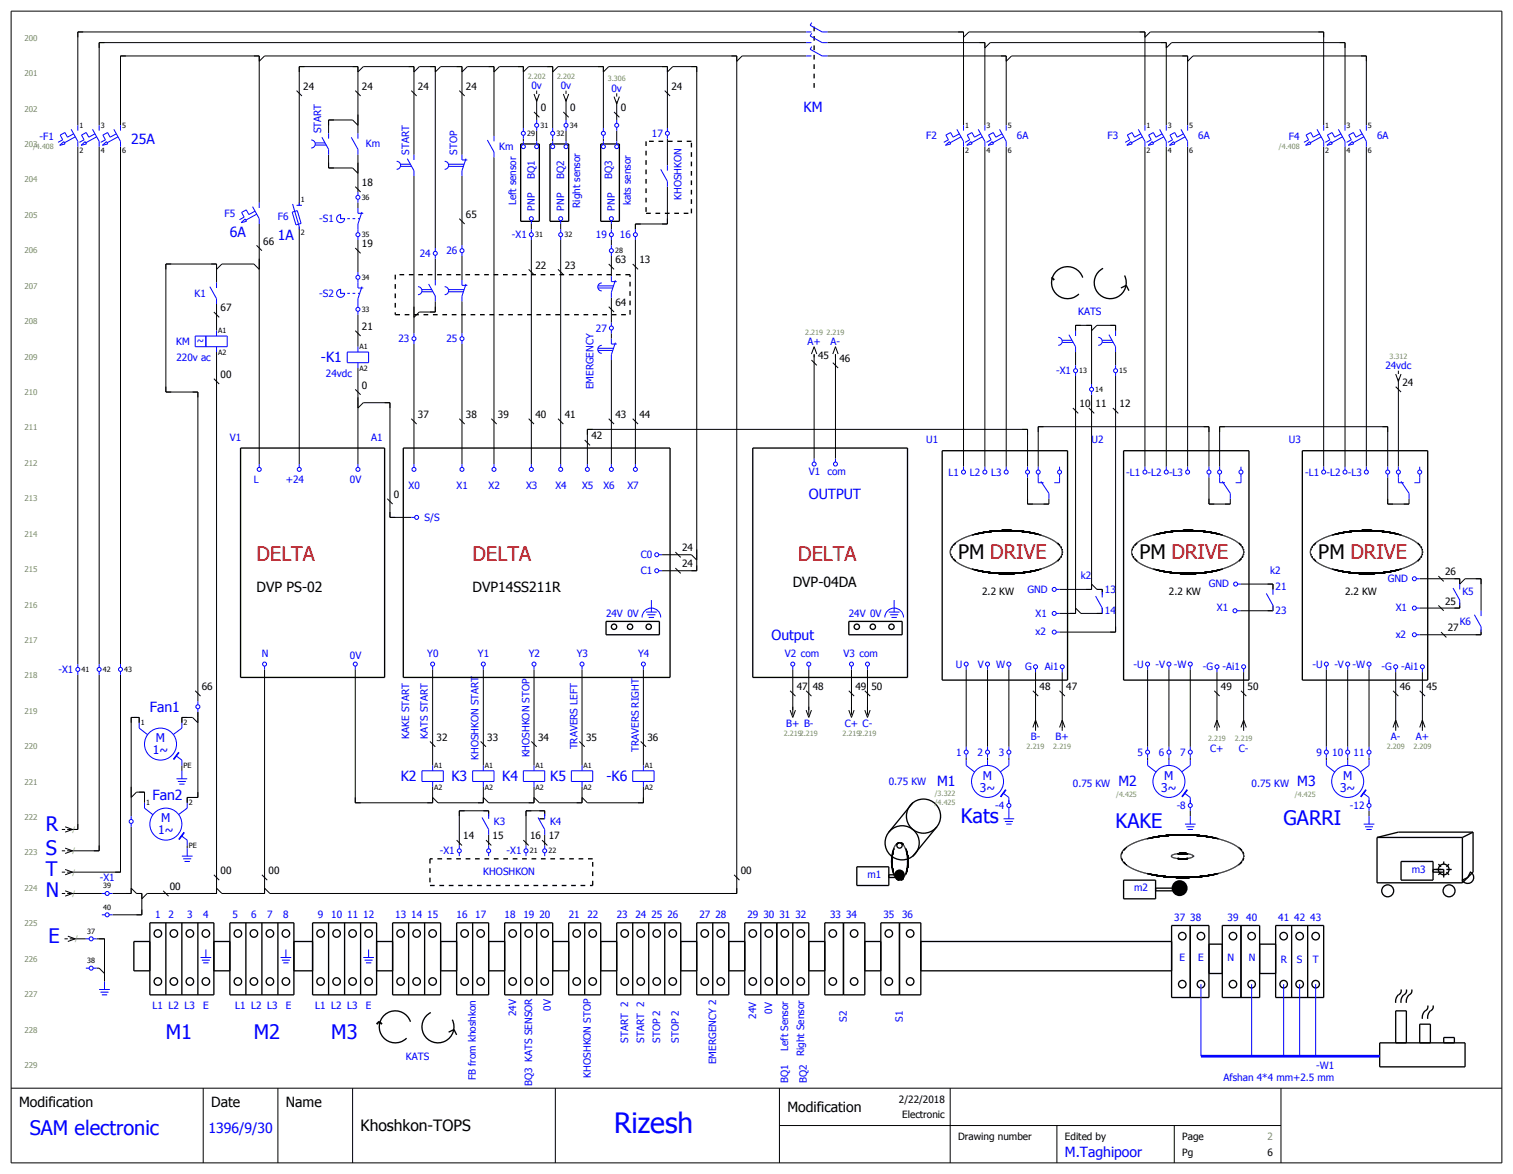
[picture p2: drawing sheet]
<svg xmlns="http://www.w3.org/2000/svg" width="567mm" height="440mm" viewBox="0 0 567 440" stroke-linecap="round" stroke-linejoin="round" font-family="sans-serif">
<defs><g id="words">
<text font-size="10.5" fill="#00f" x="230.2" y="424.9">Rizesh</text>
<g font-size="7.5">
<text x="359.2" y="209.5">PM DRIVE</text>
<text x="427.2" y="209.5">PM DRIVE</text>
<text x="494.2" y="209.5">PM DRIVE</text>
</g>
<g font-size="7.5" fill="#f00">
<text x="96.2" y="210.5">DELTA</text>
<text x="177.2" y="210.5">DELTA</text>
<text x="299.2" y="210.5">DELTA</text>
</g>
<g font-size="7.5" fill="#00f">
<text x="17.2" y="311.5">R</text>
<text x="360.2" y="308.5">Kats</text>
<text x="418.2" y="310.5">KAKE</text>
<text x="481.2" y="309.5">GARRI</text>
<text x="17.2" y="320.5">S</text>
<text x="17.2" y="328.5">T</text>
<text x="17.2" y="336.5">N</text>
<text x="18.2" y="353.5">E</text>
<text x="62.2" y="389.5">M1</text>
<text x="95.2" y="389.5">M2</text>
<text x="124.2" y="389.5">M3</text>
<text x="11.2" y="425.5">SAM electronic</text>
</g>
<text font-size="5.9" x="135.2" y="424">Khoshkon-TOPS</text>
<g font-size="5.3" fill="#00f">
<text x="301.2" y="41.9">KM</text>
<text x="49.2" y="53.9">25A</text>
<text x="86.2" y="88.9">6A</text>
<text x="104.2" y="89.9">1A</text>
<text x="120.3" y="135.8">-K1</text>
<text x="303.2" y="186.9">OUTPUT</text>
<text x="289.2" y="239.9">Output</text>
<text x="56.2" y="266.9">Fan1</text>
<text x="150.2" y="292.8">K2</text>
<text x="169.2" y="292.8">K3</text>
<text x="188.2" y="292.8">K4</text>
<text x="206.2" y="292.8">K5</text>
<text x="227.3" y="292.8">-K6</text>
<text x="57.2" y="299.9">Fan2</text>
<text x="351.3" y="294.8">M1</text>
<text x="419.3" y="294.8">M2</text>
<text x="486.3" y="294.8">M3</text>
<text x="78.2" y="424.9">1396/9/30</text>
<text x="399.2" y="433.9">M.Taghipoor</text>
</g>
<g font-size="5.3">
<text x="96.2" y="221.9">DVP PS-02</text>
<text x="177.2" y="221.9">DVP14SS211R</text>
<text x="297.2" y="219.9">DVP-04DA</text>
<text x="7.2" y="414.8">Modification</text>
<text x="79.2" y="414.8">Date</text>
<text x="107.2" y="414.8">Name</text>
<text x="295.2" y="416.8">Modification</text>
</g>
<g font-size="4.5" fill="#00f">
<text x="58.4" y="278.3">M</text>
<text x="57.3" y="282.8">1~</text>
<text x="368.4" y="292.3">M</text>
<text x="436.4" y="292.3">M</text>
<text x="503.4" y="292.3">M</text>
<text x="367.3" y="296.8">3~</text>
<text x="435.3" y="296.8">3~</text>
<text x="502.3" y="296.8">3~</text>
<text x="60.4" y="308.3">M</text>
<text x="59.3" y="312.8">1~</text>
</g>
<g font-size="3.7">
<text x="113.7" y="33.7">24</text>
<text x="135.7" y="33.7">24</text>
<text x="156.7" y="33.7">24</text>
<text x="174.7" y="33.7">24</text>
<text x="251.7" y="33.7">24</text>
<text x="202.7" y="41.7">0</text>
<text x="213.7" y="41.7">0</text>
<text x="232.7" y="41.7">0</text>
<text x="135.7" y="69.7">18</text>
<text x="174.7" y="81.7">65</text>
<text x="98.7" y="91.7">66</text>
<text x="135.7" y="92.7">19</text>
<text x="200.7" y="100.7">22</text>
<text x="211.7" y="100.7">23</text>
<text x="230.7" y="98.7">63</text>
<text x="239.7" y="98.7">13</text>
<text x="82.7" y="116.7">67</text>
<text x="230.7" y="114.7">64</text>
<text x="135.7" y="123.7">21</text>
<text x="306.7" y="134.7">45</text>
<text x="314.7" y="135.7">46</text>
<text x="82.7" y="141.7">00</text>
<text x="135.7" y="145.7">0</text>
<text x="525.7" y="144.7">24</text>
<text x="404.7" y="152.7">10</text>
<text x="410.7" y="152.7">11</text>
<text x="419.7" y="152.7">12</text>
<text x="156.7" y="156.7">37</text>
<text x="174.7" y="156.7">38</text>
<text x="186.7" y="156.7">39</text>
<text x="200.7" y="156.7">40</text>
<text x="211.7" y="156.7">41</text>
<text x="230.7" y="156.7">43</text>
<text x="239.7" y="156.7">44</text>
<text x="221.7" y="164.7">42</text>
<text x="147.7" y="186.7">0</text>
<text x="255.7" y="206.7">24</text>
<text x="255.7" y="212.7">24</text>
<text x="541.7" y="215.7">26</text>
<text x="368.2" y="223.2">2.2 KW</text>
<text x="438.2" y="223.2">2.2 KW</text>
<text x="504.2" y="223.2">2.2 KW</text>
<text x="541.7" y="226.7">25</text>
<text x="542.7" y="236.7">27</text>
<text x="75.7" y="258.7">66</text>
<text x="298.7" y="258.7">47</text>
<text x="304.7" y="258.7">48</text>
<text x="320.7" y="258.7">49</text>
<text x="326.7" y="258.7">50</text>
<text x="389.7" y="258.7">48</text>
<text x="399.7" y="258.7">47</text>
<text x="457.7" y="258.7">49</text>
<text x="467.7" y="258.7">50</text>
<text x="524.7" y="258.7">46</text>
<text x="534.7" y="258.7">45</text>
<text x="163.7" y="277.7">32</text>
<text x="182.7" y="277.7">33</text>
<text x="201.7" y="277.7">34</text>
<text x="219.7" y="277.7">35</text>
<text x="242.7" y="277.7">36</text>
<text x="173.7" y="314.7">14</text>
<text x="184.7" y="314.7">15</text>
<text x="198.7" y="314.7">16</text>
<text x="205.7" y="314.7">17</text>
<text x="82.7" y="327.7">00</text>
<text x="100.7" y="327.7">00</text>
<text x="277.7" y="327.7">00</text>
<text x="63.7" y="333.7">00</text>
<text x="337" y="413.5">2/22/2018</text>
<text x="338.2" y="419.2">Electronic</text>
<text x="359.2" y="427.5">Drawing number</text>
<text x="399.2" y="427.5">Edited by</text>
<text x="443.2" y="427.5">Page</text>
<text x="443.2" y="433.5">Pg</text>
<text x="475.1" y="433.5">6</text>
</g>
<g font-size="3.7" fill="#00f">
<text x="199.2" y="33.5">0v</text>
<text x="210.2" y="33.5">0v</text>
<text x="229.2" y="34.5">0v</text>
<text x="14.8" y="52.3">-F1</text>
<text x="120.4" y="50" transform="rotate(-90 120.4 50)">START</text>
<text x="244.4" y="51.3">17</text>
<text x="347.2" y="52.2">F2</text>
<text x="381.2" y="52.2">6A</text>
<text x="415.2" y="52.2">F3</text>
<text x="449.2" y="52.2">6A</text>
<text x="483.2" y="52.3">F4</text>
<text x="516.2" y="52.2">6A</text>
<text x="137.2" y="55.2">Km</text>
<text x="153.4" y="58" transform="rotate(-90 153.4 58)">START</text>
<text x="171.4" y="58" transform="rotate(-90 171.4 58)">STOP</text>
<text x="187.2" y="56.2">Km</text>
<text x="200.4" y="67" transform="rotate(-90 200.4 67)">BQ1</text>
<text x="211.4" y="67" transform="rotate(-90 211.4 67)">BQ2</text>
<text x="229.4" y="67" transform="rotate(-90 229.4 67)">BQ3</text>
<text x="193.4" y="77" transform="rotate(-90 193.4 77)">Left sensor</text>
<text x="217.4" y="78" transform="rotate(-90 217.4 78)">Right sensor</text>
<text x="236.4" y="77" transform="rotate(-90 236.4 77)">kats sensor</text>
<text x="255.4" y="75" transform="rotate(-90 255.4 75)">KHOSHKON</text>
<text x="84.2" y="81.3">F5</text>
<text x="104.2" y="82.3">F6</text>
<text x="119.7" y="83.3">-S1</text>
<text x="200.4" y="79" transform="rotate(-90 200.4 79)">PNP</text>
<text x="211.4" y="79" transform="rotate(-90 211.4 79)">PNP</text>
<text x="230.4" y="79" transform="rotate(-90 230.4 79)">PNP</text>
<text x="191.9" y="89.3">-X1</text>
<text x="223.4" y="89.3">19</text>
<text x="232.4" y="89.3">16</text>
<text x="167.4" y="95.3">26</text>
<text x="157.4" y="96.3">24</text>
<text x="72.9" y="111.3">K1</text>
<text x="119.7" y="111.3">-S2</text>
<text x="404.2" y="118.2">KATS</text>
<text x="223.4" y="124.3">27</text>
<text x="66.1" y="129.3">KM</text>
<text x="73.8" y="129.1">~</text>
<text x="149.4" y="128.3">23</text>
<text x="167.4" y="128.3">25</text>
<text x="302.7" y="129.5">A+</text>
<text x="311.4" y="129.5">A-</text>
<text x="66.2" y="135.2">220v ac</text>
<text x="122.2" y="141.2">24vdc</text>
<text x="395.9" y="140.3">-X1</text>
<text x="519.3" y="138.5">24vdc</text>
<text x="222.4" y="146" transform="rotate(-90 222.4 146)">EMERGENCY</text>
<text x="86.2" y="165.2">V1</text>
<text x="139.2" y="165.2">A1</text>
<text x="347.2" y="166.2">U1</text>
<text x="409.2" y="166.2">U2</text>
<text x="483.2" y="166.2">U3</text>
<text x="303.2" y="178.2">V1</text>
<text x="310.2" y="178.2">com</text>
<text x="355.6" y="178.3">L1</text>
<text x="363.6" y="178.3">L2</text>
<text x="371.6" y="178.3">L3</text>
<text x="422.2" y="178.3">-L1</text>
<text x="430.2" y="178.3">-L2</text>
<text x="438.2" y="178.3">-L3</text>
<text x="489.2" y="178.3">-L1</text>
<text x="497.2" y="178.3">-L2</text>
<text x="505.2" y="178.3">-L3</text>
<text x="95.2" y="181.2">L</text>
<text x="107.2" y="181.2">+24</text>
<text x="131.2" y="181.2">0V</text>
<text x="153.2" y="183.2">X0</text>
<text x="171.2" y="183.2">X1</text>
<text x="183.2" y="183.2">X2</text>
<text x="197.2" y="183.2">X3</text>
<text x="208.2" y="183.2">X4</text>
<text x="218.2" y="183.2">X5</text>
<text x="226.2" y="183.2">X6</text>
<text x="235.2" y="183.2">X7</text>
<text x="159.2" y="195.2">S/S</text>
<text x="240.2" y="209.2">C0</text>
<text x="240.2" y="215.2">C1</text>
<text x="476.2" y="215.2">k2</text>
<text x="405.2" y="217.2">k2</text>
<text x="453.2" y="220.2">GND</text>
<text x="478.2" y="221.2">21</text>
<text x="520.2" y="218.2">GND</text>
<text x="385.2" y="222.2">GND</text>
<text x="414.2" y="222.2">13</text>
<text x="548.2" y="223.2">K5</text>
<text x="227.2" y="231.2">24V 0V</text>
<text x="318.2" y="231.2">24V 0V</text>
<text x="388.2" y="231.2">X1</text>
<text x="414.2" y="230.2">14</text>
<text x="456.2" y="229.2">X1</text>
<text x="478.2" y="230.2">23</text>
<text x="523.2" y="229.2">X1</text>
<text x="388.2" y="238.2">x2</text>
<text x="523.2" y="239.2">x2</text>
<text x="547.2" y="234.2">K6</text>
<text x="98.2" y="246.2">N</text>
<text x="131.2" y="247.2">0V</text>
<text x="160.2" y="246.2">Y0</text>
<text x="179.2" y="246.2">Y1</text>
<text x="198.2" y="246.2">Y2</text>
<text x="216.2" y="246.2">Y3</text>
<text x="239.2" y="246.2">Y4</text>
<text x="294.2" y="246.2">V2 com</text>
<text x="316.2" y="246.2">V3 com</text>
<text x="358.3" y="250.3">U</text>
<text x="366.5" y="250.3">V</text>
<text x="373.4" y="250.3">W</text>
<text x="384.3" y="251.3">G</text>
<text x="391.6" y="251.3">Ai1</text>
<text x="424.9" y="250.3">-U</text>
<text x="433.2" y="250.3">-V</text>
<text x="440" y="250.3">-W</text>
<text x="450.9" y="251.3">-G</text>
<text x="458.3" y="251.3">-Ai1</text>
<text x="491.9" y="250.3">-U</text>
<text x="500.2" y="250.3">-V</text>
<text x="507" y="250.3">-W</text>
<text x="517.9" y="251.3">-G</text>
<text x="525.3" y="251.3">-Ai1</text>
<text x="21.9" y="252.3">-X1</text>
<text x="294.7" y="272.4">B+ B-</text>
<text x="316.7" y="272.4">C+ C-</text>
<text x="153.4" y="277" transform="rotate(-90 153.4 277)">KAKE START</text>
<text x="160.4" y="277" transform="rotate(-90 160.4 277)">KATS START</text>
<text x="216.4" y="281" transform="rotate(-90 216.4 281)">TRAVERS LEFT</text>
<text x="239.4" y="282" transform="rotate(-90 239.4 282)">TRAVERS RIGHT</text>
<text x="386.4" y="277.4">B-</text>
<text x="395.7" y="277.4">B+</text>
<text x="453.7" y="282">C+</text>
<text x="464.4" y="282">C-</text>
<text x="521.4" y="277.4">A-</text>
<text x="530.7" y="277.4">A+</text>
<text x="179.4" y="285" transform="rotate(-90 179.4 285)">KHOSHKON START</text>
<text x="198.4" y="284" transform="rotate(-90 198.4 284)">KHOSHKON STOP</text>
<text x="358.4" y="283.3">1</text>
<text x="366.4" y="283.3">2</text>
<text x="374.4" y="283.3">3</text>
<text x="426.4" y="283.3">5</text>
<text x="434.4" y="283.3">6</text>
<text x="442.4" y="283.3">7</text>
<text x="493.4" y="283.3">9</text>
<text x="499.4" y="283.3">10</text>
<text x="507.4" y="283.3">11</text>
<text x="333.2" y="294.2">0.75 KW</text>
<text x="402.2" y="295.2">0.75 KW</text>
<text x="469.2" y="295.2">0.75 KW</text>
<text x="373.1" y="303.3">-4</text>
<text x="441.1" y="303.3">-8</text>
<text x="506" y="303.3">-12</text>
<text x="185.2" y="309.2">K3</text>
<text x="206.2" y="309.2">K4</text>
<text x="164.9" y="320.3">-X1</text>
<text x="189.9" y="320.3">-X1</text>
<text x="181.2" y="328.2">KHOSHKON</text>
<text x="325.2" y="329.2">m1</text>
<text x="529.2" y="327.2">m3</text>
<text x="37.4" y="330.2">-X1</text>
<text x="425.2" y="334.2">m2</text>
<text x="58.2" y="344.2">1</text>
<text x="63.2" y="344.2">2</text>
<text x="70.2" y="344.2">3</text>
<text x="76.2" y="344.2">4</text>
<text x="87.2" y="344.2">5</text>
<text x="94.2" y="344.2">6</text>
<text x="100.2" y="344.2">7</text>
<text x="106.2" y="344.2">8</text>
<text x="119.2" y="344.2">9</text>
<text x="124.2" y="344.2">10</text>
<text x="130.2" y="344.2">11</text>
<text x="136.2" y="344.2">12</text>
<text x="148.2" y="344.2">13</text>
<text x="154.2" y="344.2">14</text>
<text x="160.2" y="344.2">15</text>
<text x="171.2" y="344.2">16</text>
<text x="178.2" y="344.2">17</text>
<text x="189.2" y="344.2">18</text>
<text x="196.2" y="344.2">19</text>
<text x="202.2" y="344.2">20</text>
<text x="213.2" y="344.2">21</text>
<text x="220.2" y="344.2">22</text>
<text x="231.2" y="344.2">23</text>
<text x="238.2" y="344.2">24</text>
<text x="244.2" y="344.2">25</text>
<text x="250.2" y="344.2">26</text>
<text x="262.2" y="344.2">27</text>
<text x="268.2" y="344.2">28</text>
<text x="280.2" y="344.2">29</text>
<text x="286.2" y="344.2">30</text>
<text x="292.2" y="344.2">31</text>
<text x="298.2" y="344.2">32</text>
<text x="311.2" y="344.2">33</text>
<text x="317.2" y="344.2">34</text>
<text x="331.2" y="344.2">35</text>
<text x="338.2" y="344.2">36</text>
<text x="440.2" y="345.2">37</text>
<text x="446.2" y="345.2">38</text>
<text x="460.2" y="345.2">39</text>
<text x="467.2" y="345.2">40</text>
<text x="479.2" y="345.2">41</text>
<text x="485.2" y="345.2">42</text>
<text x="491.2" y="345.2">43</text>
<text x="442.2" y="360.2">E</text>
<text x="449.2" y="360.2">E</text>
<text x="460.2" y="360.2">N</text>
<text x="468.2" y="360.2">N</text>
<text x="480.2" y="361.2">R</text>
<text x="486.2" y="361.2">S</text>
<text x="492.2" y="361.2">T</text>
<text x="57.2" y="378.2">L1 L2 L3</text>
<text x="76.2" y="378.2">E</text>
<text x="88.2" y="378.2">L1 L2 L3</text>
<text x="107.2" y="378.2">E</text>
<text x="118.2" y="378.2">L1 L2 L3</text>
<text x="137.2" y="378.2">E</text>
<text x="193.4" y="381" transform="rotate(-90 193.4 381)">24V</text>
<text x="206.4" y="379" transform="rotate(-90 206.4 379)">0V</text>
<text x="283.4" y="382" transform="rotate(-90 283.4 382)">24V</text>
<text x="289.4" y="380" transform="rotate(-90 289.4 380)">0V</text>
<text x="317.4" y="383" transform="rotate(-90 317.4 383)">S2</text>
<text x="338.4" y="383" transform="rotate(-90 338.4 383)">S1</text>
<text x="235.4" y="391" transform="rotate(-90 235.4 391)">START 2</text>
<text x="241.4" y="391" transform="rotate(-90 241.4 391)">START 2</text>
<text x="247.4" y="391" transform="rotate(-90 247.4 391)">STOP 2</text>
<text x="254.4" y="391" transform="rotate(-90 254.4 391)">STOP 2</text>
<text x="295.4" y="394" transform="rotate(-90 295.4 394)">Left Sensor</text>
<text x="301.4" y="396" transform="rotate(-90 301.4 396)">Right Sensor</text>
<text x="152.2" y="397.2">KATS</text>
<text x="268.4" y="399" transform="rotate(-90 268.4 399)">EMERGENCY 2</text>
<text x="493.4" y="400.7">-W1</text>
<text x="178.4" y="405" transform="rotate(-90 178.4 405)">FB from khoshkon</text>
<text x="199.4" y="407" transform="rotate(-90 199.4 407)">BQ3 KATS SENSOR</text>
<text x="221.4" y="404" transform="rotate(-90 221.4 404)">KHOSHKON STOP</text>
<text x="295.4" y="406" transform="rotate(-90 295.4 406)">BQ1</text>
<text x="302.4" y="406" transform="rotate(-90 302.4 406)">BQ2</text>
<text x="458.7" y="405.2">Afshan 4*4 mm+2.5 mm</text>
</g>
<text font-size="3.7" fill="#7ca552" x="475.1" y="427.5">2</text>
<g font-size="3" fill="#7ca552">
<text x="9.2" y="15.3">200</text>
<text x="9.2" y="28.6">201</text>
<text x="9.2" y="41.8">202</text>
<text x="9.2" y="55.1">203</text>
<text x="9.2" y="68.4">204</text>
<text x="9.2" y="81.7">205</text>
<text x="9.2" y="95">206</text>
<text x="9.2" y="108.2">207</text>
<text x="9.2" y="121.5">208</text>
<text x="9.2" y="134.8">209</text>
<text x="9.2" y="148.1">210</text>
<text x="9.2" y="161.4">211</text>
<text x="9.2" y="174.6">212</text>
<text x="9.2" y="187.9">213</text>
<text x="9.2" y="201.2">214</text>
<text x="9.2" y="214.5">215</text>
<text x="9.2" y="227.8">216</text>
<text x="9.2" y="241">217</text>
<text x="9.2" y="254.3">218</text>
<text x="9.2" y="267.6">219</text>
<text x="9.2" y="280.9">220</text>
<text x="9.2" y="294.2">221</text>
<text x="9.2" y="307.4">222</text>
<text x="9.2" y="320.7">223</text>
<text x="9.2" y="334">224</text>
<text x="9.2" y="347.3">225</text>
<text x="9.2" y="360.6">226</text>
<text x="9.2" y="373.8">227</text>
<text x="9.2" y="387.1">228</text>
<text x="9.2" y="400.4">229</text>
</g>
<g font-size="2.7" fill="#7ca552">
<text x="197.8" y="29.5">2.202</text>
<text x="208.8" y="29.5">2.202</text>
<text x="227.8" y="30.5">3.306</text>
<text x="12.4" y="55.7">/4.408</text>
<text x="479.4" y="55.7">/4.408</text>
<text x="301.8" y="125.5">2.219</text>
<text x="309.8" y="125.5">2.219</text>
<text x="520.8" y="134.5">3.312</text>
<text x="293.8" y="275.9">2.2192.219</text>
<text x="315.8" y="275.9">2.2192.219</text>
<text x="384.8" y="280.9">2.219</text>
<text x="394.8" y="280.9">2.219</text>
<text x="452.8" y="278">2.219</text>
<text x="462.8" y="278">2.219</text>
<text x="519.8" y="280.9">2.209</text>
<text x="529.8" y="280.9">2.209</text>
<text x="350.4" y="298.6">/3.322</text>
<text x="418.4" y="298.7">/4.425</text>
<text x="485.4" y="298.7">/4.425</text>
<text x="350.4" y="301.8">/4.425</text>
<text x="27.2" y="311.9">/</text>
<text x="27.2" y="319.9">/</text>
<text x="27.2" y="327.9">/</text>
<text x="27.2" y="335.9">/</text>
<text x="28.2" y="352.9">/</text>
</g>
<g font-size="2.7">
<text x="29.8" y="47.8">1</text>
<text x="37.8" y="47.8">3</text>
<text x="45.8" y="47.8">5</text>
<text x="202.6" y="47.9">31</text>
<text x="213.6" y="47.9">34</text>
<text x="361.8" y="47.8">1</text>
<text x="369.8" y="47.8">3</text>
<text x="377.8" y="47.8">5</text>
<text x="429.8" y="47.8">1</text>
<text x="437.8" y="47.8">3</text>
<text x="445.8" y="47.8">5</text>
<text x="496.8" y="47.8">1</text>
<text x="504.8" y="47.8">3</text>
<text x="512.8" y="47.8">5</text>
<text x="197.6" y="50.9">29</text>
<text x="208.6" y="50.9">32</text>
<text x="29.8" y="57.4">2</text>
<text x="37.8" y="57.4">4</text>
<text x="45.8" y="57.4">6</text>
<text x="361.8" y="57.4">2</text>
<text x="369.8" y="57.4">4</text>
<text x="377.8" y="57.4">6</text>
<text x="429.8" y="57.4">2</text>
<text x="437.8" y="57.4">4</text>
<text x="445.8" y="57.4">6</text>
<text x="496.8" y="57.4">2</text>
<text x="504.8" y="57.4">4</text>
<text x="512.8" y="57.4">6</text>
<text x="112.8" y="75.8">1</text>
<text x="135.6" y="74.9">36</text>
<text x="112.8" y="88">2</text>
<text x="135.6" y="88.9">35</text>
<text x="200.6" y="88.9">31</text>
<text x="211.6" y="88.9">32</text>
<text x="230.6" y="94.9">28</text>
<text x="135.6" y="104.9">34</text>
<text x="135.6" y="116.9">33</text>
<text x="81.8" y="124.8">A1</text>
<text x="134.8" y="130.8">A1</text>
<text x="81.8" y="133">A2</text>
<text x="134.8" y="139">A2</text>
<text x="404.6" y="139.9">13</text>
<text x="419.6" y="139.9">15</text>
<text x="410.6" y="146.9">14</text>
<text x="30.6" y="251.9">41</text>
<text x="38.6" y="251.9">42</text>
<text x="46.6" y="251.9">43</text>
<text x="52.8" y="271.8">1</text>
<text x="68.8" y="271.8">2</text>
<text x="162.8" y="287.8">A1</text>
<text x="181.8" y="287.8">A1</text>
<text x="200.8" y="287.8">A1</text>
<text x="218.8" y="287.8">A1</text>
<text x="241.8" y="287.8">A1</text>
<text x="68.8" y="288">PE</text>
<text x="162.8" y="296">A2</text>
<text x="181.8" y="296">A2</text>
<text x="200.8" y="296">A2</text>
<text x="218.8" y="296">A2</text>
<text x="241.8" y="296">A2</text>
<text x="54.8" y="301.8">1</text>
<text x="70.8" y="301.8">2</text>
<text x="70.8" y="318">PE</text>
<text x="198.6" y="319.9">21</text>
<text x="205.6" y="319.9">22</text>
<text x="38.7" y="333">39</text>
<text x="38.7" y="341">40</text>
<text x="32.7" y="350">37</text>
<text x="32.7" y="361">38</text>
</g>
</g></defs>
<path d="M0 0h567.1v440.2h-567.1z" fill="#fff" stroke="#fff" stroke-width=".37"/>
<g fill="none" stroke="#000" stroke-width=".37">
<path d="M4.2 4.2h558.8v431.8h-558.8zM302.2 16h-265v31M302.2 12h-273v35M310.2 12h51v35M310.2 16h59v31M361.2 14l2-2h66v35M369.2 18l2-2h66v31M429.2 14l2-2h65v35M437.2 18l2-2h65v31M97.2 23l2-2h177v314h-175l-2-2M111.2 34l2 2M133.2 34l2 2"/>
<path d="M134.2 27l2-2h19v33M154.2 34l2 2M155.2 27l2-2h6v68M163.2 27l2-2h8v33M172.2 34l2 2M173.2 27l2-2h10v26M185.2 27l2-2h9v23M196.2 27l2-2h9v23M200.2 35.2l1 2.8 1-2.8M201.2 34v1.2M201.2 37v8M207.2 27l2-2h17v23"/>
<path d="M211.2 35.2l1 2.8 1-2.8M212.2 34v1.2M212.2 37v8M226.2 27l2-2h22v23M230.2 36.2l1 2.8 1-2.8M231.2 35v1.2M231.2 38v7M249.2 34l2 2M250.2 27l2-2h9v189h-13M302.2 21h-24l-2 2M310.2 21h67v26M377.2 23l2-2h66v26"/>
<path d="M445.2 23l2-2h65v26M29.2 55v194M37.2 55v194M45.2 47v-26h52v55M45.2 55v194M123.2 58v5h9l2 2M134.2 50v-25h-22v52M134.2 58v14M134.2 47l-2-2h-9v5M185.2 59v115M196.2 52v1M200.2 42l2 2"/>
<path d="M201.2 49v4M207.2 52v1M211.2 42l2 2M212.2 49v4M226.2 52v1M230.2 42l2 2M231.2 49v4M250.2 52v10M361.2 55v120M369.2 55v120M377.2 55v120M429.2 55v120"/>
<path d="M437.2 55v120M445.2 55v120M496.2 55v120M504.2 55v120M512.2 55v120M133.2 70l2 2M134.2 76v2M155.2 66v59M173.2 66v26M250.2 70v14h-12v2M96.2 92l2 2M97.2 84v90"/>
<path d="M112.2 85v89M133.2 93l2 2M134.2 90v12M163.2 97v8M172.2 82l2 2M173.2 96v9M199.2 84v2M199.2 90v84M210.2 84v2M210.2 90v84M228.2 99l2 2M229.2 84v2"/>
<path d="M229.2 90v2M229.2 96v7.6M237.2 99l2 2M238.2 90v84M80.2 117l2 2M81.2 106v-7h-19v48h12v116M81.2 101l2-2h12l2 2M81.2 114v10M134.2 118v12M163.2 113v4h-6l-2 2M173.2 113v12M198.2 101l2 2"/>
<path d="M209.2 101l2 2M228.2 115l2 2M229.2 111.6v9.4M81.2 132v203h-26l-2 2M133.2 124l2 2M134.2 138v36M155.2 129v45M173.2 129v45M229.2 125v2M229.2 135v39M304.2 135l2 2M304.2 132.7l1-2.7 1 2.7"/>
<path d="M305.2 132.7v39.3M312.2 136l2 2M312.2 132.7l1-2.7 1 2.7M313.2 132.7v39.3M403.2 124v-2h6v22M403.2 132v5M409.2 124l2-2h7v2M418.2 132v5M524.2 139v1.2M80.2 142l2 2M133.2 146l2 2M134.2 153l2-2h10v43h8"/>
<path d="M154.2 157l2 2M172.2 157l2 2M184.2 157l2 2M198.2 157l2 2M209.2 157l2 2M228.2 157l2 2M237.2 157l2 2M402.2 153l2 2M403.2 141v89h-6M408.2 153l2 2M409.2 148v73h-12M417.2 153l2 2"/>
<path d="M418.2 141v96h-21M523.2 145l2 2M523.2 140.2l1 2.8 1-2.8M524.2 142v33M219.2 165l2 2M220.2 174v-13h165v14M385.2 179v10h8v-2M389.2 175v-15h64v15M453.2 179v10h8v-2M457.2 175v-15h63v15M520.2 179v10h8v-2M145.2 187l2 2"/>
<path d="M248.2 208h11l2 2M253.2 207l2 2M253.2 213l2 2M409.2 219l2 2h2v2M465.2 219h12v2M532.2 217h15v2l2-2h6v12M539.2 216l2 2M403.2 228l2 2h8v-2M477.2 227v2h-12.3M539.2 227l2 2M540.2 237l2 2M547.2 226v2h-15"/>
<path d="M555.2 236v2h-23M29.2 253v58h-4M37.2 253v66h-12M45.2 253v74h-20M73.2 259l2 2M99.2 251v84h-16l-2-2M133.2 251v50h29v-6M162.2 251v36M181.2 251v36M200.2 251v36M218.2 251v36M241.2 251v36"/>
<path d="M296.2 259l2 2M297.2 251v17M302.2 259l2 2M303.2 251v17M318.2 259l2 2M319.2 251v17M324.2 259l2 2M325.2 251v17M362.2 251v29M370.2 251v29M378.2 251v29M387.2 259l2 2"/>
<path d="M388.2 252v22M397.2 259l2 2M398.2 252v22M430.2 251v29M438.2 251v29M446.2 251v29M455.2 259l2 2M456.2 252v22M465.2 259l2 2M466.2 252v22M497.2 251v29M505.2 251v29"/>
<path d="M513.2 251v29M522.2 259l2 2M523.2 252v22M532.2 259l2 2M533.2 252v22M52.2 271v-2h-3v37M68.2 271v-2h4l2 2M74.2 267v32h-4v2M161.2 278l2 2M180.2 278l2 2M199.2 278l2 2M217.2 278l2 2"/>
<path d="M240.2 278l2 2M296.2 266.2l1 2.8 1-2.8M302.2 266.2l1 2.8 1-2.8M318.2 266.2l1 2.8 1-2.8M324.2 266.2l1 2.8 1-2.8M387.2 272.7l1-2.7 1 2.7M397.2 272.7l1-2.7 1 2.7M455.2 272.7l1-2.7 1 2.7M465.2 272.7l1-2.7 1 2.7M522.2 272.7l1-2.7 1 2.7M532.2 272.7l1-2.7 1 2.7M49.2 299l2-2h3v4"/>
<path d="M68.2 287v2M181.2 295v6h-17l-2-2M200.2 295v6h-17l-2-2M218.2 295v6h-16l-2-2M241.2 295v6h-21l-2-2M362.2 284v1M370.2 284v1M378.2 284v1M430.2 284v1M438.2 284v1M446.2 284v1M497.2 284v1"/>
<path d="M505.2 284v1M513.2 284v1M23.2 319h1.2M23.2 311h1.2M24.4 310l2.8 1-2.8 1M24.4 318l2.8 1-2.8 1M49.2 310v25h-7M70.2 317v1M171.2 315l2 2M182.2 315l2 2M183.2 306v-2h-11v13M183.2 313v4"/>
<path d="M196.2 315l2 2M203.2 315l2 2M204.2 306v-2h-7v13M204.2 313v4M446.2 304v2M513.2 304v2M23.2 335h1.2M23.2 327h1.2M24.4 326l2.8 1-2.8 1M24.4 334l2.8 1-2.8 1M25.2 335h13M49.2 333l2 2h2v8h-11"/>
<path d="M61.2 334l2 2M80.2 328l2 2M98.2 328l2 2M275.2 328l2 2M24.2 352h1.2M25.4 351l2.8 1-2.8 1M26.2 352h6M36.2 352h3v16M36.2 363h1l2 2M4.2 408h558.8M76.2 408v28M104.2 408v28"/>
<path d="M132.2 408v28M208.2 408v28M292.2 408v28M356.2 408v28M480.2 408v28M292.2 422h188M396.2 422v14M440.2 422v14"/>
</g>
<g fill="none" stroke="#000" stroke-width=".5">
<path d="M195.2 54h7v29h-7zM206.2 54h7v29h-7zM225.2 54h7v29h-7zM405.9 104.1a6 6 0 0 0-8.5-3.5 6 6 0 0 0-2.1 8.9 6 6 0 0 0 9.1 .7M413.5 100.6a6 6 0 0 0-2.7 8.1 6 6 0 0 0 8.1 2.6 6 6 0 0 0 2.6-8M420.2 108l2-1 1 2M90.2 168h54v86h-54zM151.2 168h100v86h-100zM282.2 168h58v86h-58zM353.2 169h47v86h-47zM421.2 169h47v86h-47zM488.2 169h47v86h-47z"/>
<path d="M366.7 200h-.1M367.2 199.9l-.4 .1M367.4 199.8l-.2 .1M367.5 199.8l-1.2 .3M367.5 199.8h.1M367.6 199.8h.1M367.9 199.8h-.3M368 199.7l-.5 .1M368.1 199.7h.1M368.2 199.7h-.1M368.2 199.7h.1M368.3 199.7h.1"/>
<path d="M368.4 199.7h-.1M368.4 199.7h-.5M368.5 199.6h.1M368.6 199.6h.1M368.7 199.6h.1M368.9 199.6h-.2M368.9 199.6h.1M369 199.6l-.6 .1M369 199.5v.1M369.2 199.5h-.2M369.2 199.5h.1M369.3 199.5h.1"/>
<path d="M369.4 199.5h.1M369.5 199.5h.1M369.7 199.4v.1M369.8 199.4h.1M369.9 199.4h-.1M370 199.4h.1M370.1 199.4h.1M370.2 199.4l-1.2 .1M370.3 199.4h.1M370.3 199.3v.1M370.4 199.3h.1M370.6 199.3h-.1"/>
<path d="M370.7 199.3h.1M370.8 199.3h.1M370.9 199.3l3.4-.3h5.8l4 .4M371 199.3l-.8 .1M371.1 199.3h.1M371.2 199.2v.1M371.3 199.2h-.1M371.3 199.2h.1M371.4 199.2h.1M371.6 199.2h-.1M371.7 199.2h.1M371.9 199.2h.1"/>
<path d="M372 199.2h.1M372.1 199.2h.1M372.2 199.1v.1M372.3 199.1h.1M372.4 199.1h.1M372.6 199.1h.1M372.7 199.1h.1M372.8 199.1h.1M373 199.1h.1M373.2 199.1h.1M373.3 199v.1M373.5 199h.1"/>
<path d="M373.6 199h.1M373.8 199h-.1M373.9 199h.1M374.1 199h.1M374.5 199h.1M374.7 199h.1M374.9 199h.1M375.1 198.9v.1M375.4 198.9h.1M375.8 198.9h.1M376.3 198.9h.1M378.1 198.9h.1"/>
<path d="M378.5 198.9h.1M378.9 198.9h.1M379.2 198.9v.1M379.4 199h.1M379.7 199h.1M379.9 199h.1M380.2 199h.1M380.4 199h.1M380.6 199h.1M380.7 199h.1M380.9 199h.1M381 199v.1"/>
<path d="M381.2 199.1h.1M381.3 199.1h.1M381.6 199.1h.1M381.7 199.1h.1M381.8 199.1h.1M381.9 199.1h.1M382 199.1h.1M382.1 199.1v.1M382.2 199.2h.1M382.3 199.2h.1M382.4 199.2h.1M382.6 199.2h.1"/>
<path d="M382.7 199.2h.1M382.8 199.2h.1M382.9 199.2h.1M383 199.2h.1M383.1 199.2h.1M383.2 199.2v.1M383.3 199.3h.1M383.4 199.3h.1M383.5 199.3h.1M383.7 199.3h.1M383.8 199.3h.1M383.9 199.3h.1"/>
<path d="M384 199.3v.1M384.1 199.4h.1M384.2 199.4l1.2 .1h-.3M384.3 199.4h.1M384.4 199.4h.1M384.5 199.4h.1M384.6 199.4h.1M384.6 199.4l.1 .1M384.9 199.5h.1M385 199.5h.1M385.2 199.5l.7 .1M385.5 199.6h.1"/>
<path d="M385.6 199.6h.1M385.6 199.6h.2M385.7 199.6h.1M385.8 199.6h.1M385.9 199.6h.1M385.9 199.6l.5 .1M386 199.7h.1M386.1 199.7h.1M386.2 199.7h.1M386.3 199.7l.1 .1M386.4 199.8h.5M386.5 199.8h.1"/>
<path d="M386.6 199.8h.1M386.6 199.8h.2M386.8 199.8h.1M386.9 199.8l.5 .1M387 199.8l.2 .1M387 199.8v.1M387.2 199.9h.1M387.3 199.9h.1M387.4 199.9l.4 .1h-.3M387.4 199.9v.1M387.7 200l.5 .1M434.6 200h.1"/>
<path d="M434.7 200h-.2M434.8 200h-.1M434.9 200h-.1M435 199.9l-.4 .1M435.3 199.9h.1M435.4 199.8l-.4 .1M435.5 199.8h.1M435.7 199.8h-.1M435.7 199.8h.1M435.9 199.8h-.1M436.2 199.7l-1.3 .3M436.2 199.7h.1"/>
<path d="M436.4 199.7h-.1M436.4 199.6l-.5 .1M436.5 199.6h-.1M436.5 199.6h.1M436.6 199.6h.1M436.8 199.6h-.1M437.2 199.5h-.2M437.3 199.5h.1M437.4 199.5h.1M437.6 199.5h.1M437.8 199.4h.1M437.9 199.4h.1"/>
<path d="M438 199.4h.1M438.1 199.4h.1M438.3 199.4h.1M438.4 199.3v.1M438.4 199.3h.1M438.5 199.3h.1M438.6 199.3h.1M438.7 199.3h.1M438.8 199.3h.1M438.9 199.3h.1M439 199.3l-2.6 .3M439 199.3l3.3-.3 9 .3"/>
<path d="M439 199.3h.1M439.1 199.3h.1M439.2 199.2v.1M439.2 199.2h.1M439.3 199.2h.1M439.4 199.2h.1M439.5 199.2h.1M439.6 199.2h.1M439.7 199.2h.1M439.9 199.2h.1M440 199.2h.1M440.1 199.2h.1"/>
<path d="M440.2 199.1v.1M440.3 199.1h.1M440.4 199.1h.1M440.6 199.1h.1M440.7 199.1h.1M440.8 199.1h.1M441.1 199.1h-.1M441.2 199.1h.1M441.3 199v.1M441.5 199h.1M441.6 199h.1M441.8 199h-.1"/>
<path d="M441.9 199h.1M442.1 199h.1M442.5 199h.1M442.7 199h.1M442.9 199h.1M443.2 198.9v.1M443.5 198.9h-.1M443.8 198.9h.1M444.3 198.9h.1M446.1 198.9h.1M446.5 198.9h.1M446.9 198.9h.1"/>
<path d="M447.2 198.9v.1M447.4 199h.1M447.7 199h.1M447.9 199h.1M448.3 199h.1M448.4 199h.1M448.6 199h.1M448.7 199h.1M448.9 199h.1M449 199v.1M449.2 199.1h.1M449.3 199.1h.1"/>
<path d="M449.6 199.1h.1M449.7 199.1h.1M449.8 199.1h.1M449.9 199.1h.1M450 199.1h.1M450.1 199.1v.1M450.2 199.2h.1M450.3 199.2h.1M450.4 199.2h.1M450.6 199.2h.1M450.7 199.2h.1M450.8 199.2h.1"/>
<path d="M450.9 199.2h.1M451 199.2h.1M451.1 199.2h.1M451.2 199.2v.1M451.3 199.3h.1M451.4 199.3l.7 .1M451.4 199.3h.1M451.5 199.3h.1M451.6 199.3h.1M451.7 199.3h.1M451.8 199.3h.1M451.9 199.3h.1"/>
<path d="M452 199.3v.1M452.1 199.4l1.2 .1M452.3 199.4h.1M452.4 199.4h.1M452.5 199.4h.1M452.6 199.4h.1M452.6 199.4v.1M452.7 199.5h.1M452.9 199.5h.1M453 199.5h.1M453.1 199.5h.1M453.2 199.5h.1"/>
<path d="M453.3 199.5l.1 .1M453.4 199.6l1 .1M453.4 199.6h.1M453.6 199.6h.1M453.8 199.6h.1M453.9 199.6h.1M454.1 199.7h.1M454.2 199.7h.1M454.3 199.7h.1M454.4 199.7h.1M454.4 199.7l.1 .1M454.4 199.8h.5"/>
<path d="M454.5 199.8h.1M454.6 199.8h.1M454.7 199.8h.1M454.8 199.8h.1M454.9 199.8l.5 .1M455 199.8v.1M455 199.9h.2M455.2 199.9h.1M455.3 199.9h.1M455.4 199.9l.8 .2M455.4 199.9l.3 .1M455.5 200h.1"/>
<path d="M501.9 199.9l-.8 .2M502 199.9l-.7 .2M502.1 199.9h-.1M502.1 199.9h.1M502.2 199.9h.1M502.4 199.8l-.2 .1M502.4 199.8h.1M502.4 199.8l-.4 .1M502.5 199.8h.1M502.6 199.8h.1M502.9 199.8h-.5M502.9 199.7l-.3 .1"/>
<path d="M503 199.7h.1M503.1 199.7h-.1M503.2 199.7h-.1M503.2 199.7h.1M503.4 199.7h-.1M503.4 199.6l-.5 .1M503.5 199.6h.1M503.6 199.6h-.2M503.6 199.6h.1M503.7 199.6h.1M504 199.6h-.6M504.1 199.5l-.4 .1"/>
<path d="M504.2 199.5h.1M504.3 199.5h.1M504.4 199.5h-.2M504.4 199.5h.1M504.6 199.5h.1M504.8 199.4h.1M504.9 199.4h.1M505 199.4h.1M505.1 199.4h-.1M505.1 199.4h.1M505.3 199.4l-1.3 .1M505.4 199.3h.1"/>
<path d="M505.5 199.3h.1M505.6 199.3h.1M505.7 199.3h.1M505.8 199.3h.1M506.1 199.3h.1M506.2 199.2v.1M506.3 199.2h-.1M506.3 199.2h.1M506.4 199.2h.1M506.5 199.2h.1M506.6 199.2h.1M506.7 199.2h.1"/>
<path d="M506.9 199.2h.1M507 199.2h.1M507.1 199.2h.1M507.2 199.1v.1M507.3 199.1h.1M507.4 199.1h.1M507.6 199.1h.1M507.7 199.1h.1M507.8 199.1h.1M508.1 199.1h-.1M508.2 199.1h.1M508.3 199v.1"/>
<path d="M508.5 199h-.1M508.6 199h.1M508.8 199h.1M508.9 199h.1M509.1 199h.1M509.5 199h.1M509.7 199h.1M509.9 199h.1M510.2 198.9v.1M510.5 198.9h-.1M510.8 198.9h.1M511.3 198.9h.1"/>
<path d="M513.1 198.9h.1M513.5 198.9h.1M513.9 198.9h.1M514.2 198.9v.1M514.4 199h.1M514.7 199h.1M514.9 199h.1M515.3 199h.1M515.4 199h.1M515.6 199h.1M515.7 199h.1M515.9 199h.1"/>
<path d="M516 199v.1M516.2 199.1h.1M516.3 199.1h.1M516.5 199.1h.1M516.7 199.1h.1M516.8 199.1h.1M516.9 199.1h.1M517 199.1h.1M517.1 199.1v.1M517.2 199.2h.1M517.3 199.2h.1M517.4 199.2h.1"/>
<path d="M517.6 199.2h.1M517.7 199.2h.1M517.8 199.2h.1M517.9 199.2h.1M518 199.2h.1M518.1 199.2h.1M518.2 199.2v.1M518.3 199.3h.1M518.3 199.3l3.1 .4M518.3 199.3l-9-.3-4.1 .4M518.4 199.3h.1M518.5 199.3h.1"/>
<path d="M518.6 199.3h.1M518.7 199.3h.1M518.8 199.3h.1M518.9 199.3h.1M519 199.3v.1M519.1 199.4h.1M519.3 199.4h.1M519.4 199.4h.1M519.6 199.4h.1M519.6 199.4v.1M519.7 199.5h.1M519.9 199.5h.1"/>
<path d="M520 199.5h.1M520.1 199.5h.1M520.2 199.5h.1M520.3 199.5h.1M520.5 199.6h.1M520.6 199.6h.1M520.7 199.6h.1M520.8 199.6h.1M520.9 199.6h.1M521.1 199.7h.1M521.2 199.7h.1M521.3 199.7h.1"/>
<path d="M521.4 199.7l.3 .1M521.4 199.8h.5M521.7 199.8h.1M521.7 199.8h.2M521.8 199.8h.1M521.9 199.8l.5 .1M521.9 199.8l.2 .1M522.1 199.9h.1M522.2 199.9h.1M522.3 199.9h.1M522.4 199.9l.4 .1M522.4 199.9l.1 .1"/>
<path d="M522.6 200h.1M522.7 200h.1M356.2 207.1v.1M356.2 206.8h.1M356.2 207.3h.1M356.2 207.4l.1 .6M356.2 206.3l.1 1.6M356.2 206.3v.4M356.3 206.2l-.1 .1M356.3 207.8v.2M356.3 208h.1M356.3 208l.1 .3"/>
<path d="M356.4 205.9h.1M356.4 205.9l-.1 .3M356.4 208.2l.1 .2M356.4 208.3l.1 .2M356.5 205.6h.1M356.5 205.6l-.1 .2M356.5 208.4l.2 .4M356.5 205.5l-.3 .8M356.5 208.5l.3 .5M356.5 208.5l.1 .1M356.5 205.5h.1M356.5 208.5h.1"/>
<path d="M356.6 205.4l-.1 .2M356.6 205.3l-.1 .2M356.7 205.2l-.1 .2M356.7 205.1h.1M356.7 208.8l.1 .1M356.7 208.8h.1M356.7 208.8l.1 .2M356.8 205.1h.1M356.8 205l-.2 .3M356.8 205l-.1 .1M356.8 209l.1 .1M356.8 209l.6 .7"/>
<path d="M356.9 209l.3 .5M356.9 204.9h.1M356.9 209.1h.1M356.9 204.9l-.1 .1M356.9 209.1l.1 .1M356.9 204.8h.1M357 204.8l-.1 .1M357 204.8h.1M357 209.2l.1 .1M357 204.7h.1M357 209.2h.1M357.1 204.6h.1"/>
<path d="M357.1 209.3h.1M357.1 204.6l-.1 .1M357.1 209.4l.1 .1M357.2 204.5h.1M357.2 209.5h.1M357.2 204.5l-.4 .5M357.3 204.4h.1M357.3 204.4l-.2 .2M357.3 204.4l-.1 .1M357.3 209.5h.1M357.3 209.6l.2 .2M357.4 209.7l.4 .4"/>
<path d="M357.5 209.8h.1M357.5 209.8l.1 .1M357.6 209.9h.1M357.6 209.9v.1M357.7 204h-.1M357.7 210h.1M357.7 204l-.4 .4M357.8 203.9h.1M357.8 210.1l.7 .6M357.8 210.1h.1M357.8 210.1l.1 .1M357.9 210.2h.1"/>
<path d="M357.9 203.8l-.1 .1M358 203.7h.1M358 203.7l-.8 .8M358 210.3h.1M358.1 210.3l.4 .4M358.1 203.6l-.2 .1M358.1 210.4h.1M358.1 203.6l-.1 .1M358.2 203.5h.1M358.2 210.4h.1M358.2 210.4l.1 .1M358.2 203.5l-.1 .1"/>
<path d="M358.3 210.5l.1 .1M358.4 203.4l-.1 .1M358.4 203.4h.1M358.4 210.6h.1M358.4 203.4l-.2 .1M358.5 210.7l.2 .1M358.5 210.7l.6 .4M358.6 210.7l.1 .1M358.6 203.2h.1M358.6 203.2l-.6 .5M358.8 203.1h.1M358.8 210.9l.1 .1"/>
<path d="M358.9 203l-.3 .2M358.9 203l-.1 .1M358.9 210.9h.1M358.9 211l.7 .4M359 211l.7 .4M359 202.9l-.1 .1M359.1 211.1h.1M359.1 202.9h.1M359.1 211.1l.1 .1M359.2 202.8l-.6 .4M359.2 202.8l-.1 .1M359.4 211.3h.1"/>
<path d="M359.4 202.7h-.1M359.6 202.6h.1M359.6 202.6h-.1M359.6 211.4l.2 .1M359.7 211.4l.2 .2M359.7 202.5l-.6 .4M359.7 202.5h.1M359.9 211.5v.1M359.9 202.4h.1M359.9 211.6h.1M359.9 202.4l-.1 .1M360 211.6h.1"/>
<path d="M360 211.6l.3 .2M360 202.3h.1M360 202.3l-.4 .3M360.1 202.3l-.2 .1M360.1 211.7h.1M360.2 202.3h-.1M360.2 202.2v.1M360.2 202.2h.1M360.2 211.7l.2 .1M360.2 211.7l.3 .2M360.3 202.2l-.2 .1M360.3 202.2l-.3 .1"/>
<path d="M360.5 202.1h-.1M360.5 202.1l-.2 .1M360.5 211.9h.1M360.6 202l-.1 .1M360.6 202l-.3 .2M360.6 211.9l.2 .1M360.7 212h.1M360.7 202l-.2 .1M360.7 212l-.3-.2 .3 .2M360.7 202h-.1M360.8 212h.1M360.8 201.9h.1"/>
<path d="M360.8 212l.1 .1M360.8 212l.2 .1M360.8 201.9l-.2 .1M360.9 201.9l-.2 .1M361 201.8h.1M361 212.1l.2 .1M361 212.1l.1 .1M361.1 201.8h-.1M361.1 201.8l-.2 .1M361.1 212.2l.2 .1M361.1 201.8l-.3 .1M361.2 212.2h.1"/>
<path d="M361.2 212.2l.2 .1M361.2 201.7v.1M361.3 201.7l-.2 .1M361.3 212.3h.2M361.4 212.3l.2 .1M361.4 212.3h.1M361.5 201.6l-.2 .1M361.6 212.4l.2 .1M361.6 201.6h.1M361.7 212.4v.1M361.7 201.5l-.2 .1M361.8 212.5h.2"/>
<path d="M361.8 201.5l-.2 .1M361.9 201.5h-.1M361.9 212.5l.2 .1M361.9 212.5l.4 .2M361.9 201.4l-.2 .1M362 212.5l.7 .3M362 201.4l-.2 .1M362 212.6h.1M362 201.4h.1M362.1 201.4h.1M362.2 201.3l-.3 .1M362.2 201.3l-.1 .1"/>
<path d="M362.3 201.3h.1M362.4 212.7l.2 .1M362.4 212.7h.1M362.4 201.2v.1M362.4 201.2l-.2 .1M362.6 212.8l.2 .1M362.6 201.2h.1M362.6 201.2l-.4 .1M362.7 201.2h-.3M362.7 212.8l.4 .2M362.8 212.8l.2 .1M362.9 201.1h-.2"/>
<path d="M363 201h.1M363 212.9l.2 .1M363.1 213l.3 .1M363.1 201l-.4 .2M363.2 201l-.3 .1M363.2 200.9l-.1 .1M363.3 200.9h-.1M363.4 213.1l.3 .1M363.4 200.9h.1M363.4 213.1l.5 .1M363.6 200.8l-.4 .2M363.7 213.2h.1"/>
<path d="M363.8 213.2h.1M363.9 213.2l.1 .1M363.9 213.2l.3 .1M364 200.7l-.3 .1M364 200.7h.1M364 213.3h.1M364.1 200.7l-.6 .2M364.1 213.3h.1M364.1 213.3l.2 .1M364.2 200.6l-.1 .1M364.3 200.6l-.2 .1M364.4 213.4h.2"/>
<path d="M364.4 213.4h.1M364.4 213.4l.8 .2M364.5 213.4h.1M364.6 200.5h.1M364.6 213.4l.3 .1M364.6 200.5l-.4 .1M364.7 200.5l-.3 .1M365 200.4l-.2 .1M365 200.4h.1M365 213.5v.1M365 200.4l-.3 .1M365 213.6h.1"/>
<path d="M365.1 200.4h.1M365.1 213.6h.1M365.1 200.4h-.1M365.2 213.6l.4 .1M365.2 200.4h.1M365.3 200.3h-.1M365.3 200.3l-.1 .1M365.4 213.6l.7 .2M365.4 213.6v.1M365.5 200.3l-.5 .1M365.5 200.3h.1M365.6 213.7l.2 .1"/>
<path d="M365.7 213.7h.1M365.7 213.7l.2 .1M365.7 200.2l-.3 .1M365.8 200.2h.1M365.8 213.8h.1M365.9 200.2l-.3 .1M365.9 213.8h.1M366 200.2h-.1M366 213.8l.5 .1M366.1 213.8l.1 .1M366.2 200.1l-.4 .1M366.2 200.1h.1"/>
<path d="M366.2 213.9h.1M366.3 213.9h.1M366.3 200.1h.1M366.5 213.9l.5 .1M366.5 200l-.6 .2M366.5 213.9l.2 .1M366.7 214h.1M366.8 214l.5 .1M366.8 214h.1M367 214h.1M367.1 214l.1 .1M367.3 214.1l.4 .1"/>
<path d="M367.3 214.1h.1M367.4 214.1h.1M367.5 214.1v.1M367.6 214.2h.1M367.7 214.2l.5 .1M367.7 214.2h.3M368.1 214.2l.1 .1M368.2 214.3l.5 .1M368.3 214.3h.1M368.4 214.3h.1M368.5 214.3h.1M368.6 214.3l.1 .1"/>
<path d="M368.6 214.3v.1M368.7 214.4l.6 .1M368.8 214.4h.1M368.9 214.4h.1M369 214.4h.1M369.1 214.4h.1M369.2 214.4h.1M369.4 214.5h.1M369.5 214.5h.1M369.6 214.5h.1M369.7 214.5h.1M369.8 214.5h.1"/>
<path d="M370.1 214.6h.1M370.2 214.6h.1M370.3 214.6h.1M370.4 214.6h.1M370.5 214.6h.1M370.7 214.7h.1M370.8 214.7h.1M370.9 214.7h.1M371 214.7h.1M371.1 214.7h.1M371.2 214.7h.1M371.3 214.7h.1"/>
<path d="M371.5 214.7l.1 .1M371.7 214.8h.1M371.8 214.8h.1M371.9 214.8h.1M372 214.8h.1M372.1 214.8h.1M372.2 214.8h.1M372.3 214.8h.1M372.6 214.8h.1M372.7 214.8v.1M372.8 214.9h.1M372.9 214.9h.1"/>
<path d="M373 214.9h.1M373.2 214.9h.1M373.3 214.9h.1M373.5 214.9h.1M373.7 214.9h.1M373.9 214.9v.1M374.1 215h.1M374.3 215h.1M374.5 215h.1M374.7 215h.1M374.9 215h.1M375.1 215h.1"/>
<path d="M375.4 215h.1M376.3 215h.1M378.1 215h.1M378.9 215h.1M379.2 215h.1M379.4 215h.1M379.7 215h.1M379.9 215h.1M380.1 215h.1M380.2 215h.1M380.4 214.9v.1M380.6 214.9h.1"/>
<path d="M380.9 214.9h.1M381 214.9h.1M381.2 214.9h.1M381.3 214.9h.1M381.4 214.9h.1M381.6 214.9h.1M381.7 214.8v.1M381.8 214.8h.1M382 214.8h.1M382.1 214.8h.1M382.2 214.8h.1M382.3 214.8h.1"/>
<path d="M382.4 214.8h.1M382.5 214.8h.1M382.6 214.8h.1M382.7 214.7v.1M382.8 214.7h.1M383 214.7h.1M383.1 214.7h.1M383.2 214.7h.1M383.3 214.7h.1M383.4 214.7h.1M383.6 214.7h-.1M383.8 214.6h.1"/>
<path d="M383.9 214.6h.1M384 214.6h.1M384.2 214.6h-.1M384.3 214.6h.1M384.5 214.5h.1M384.6 214.5h.1M384.7 214.5h-.1M384.8 214.5h.1M385 214.5h-.1M385 214.4l-6.5 .6-4.9-.1-4.3-.4M385.1 214.4h.1M385.2 214.4h.1"/>
<path d="M385.3 214.4h-.1M385.4 214.4h.1M385.6 214.4h-.6M385.6 214.4h-.1M385.7 214.4h-.1M385.7 214.3v.1M385.8 214.3h.1M385.9 214.3h.1M386.1 214.3h-.1M386.1 214.3l-.5 .1M386.2 214.2v.1M386.3 214.2h.1"/>
<path d="M386.4 214.2h-.1M386.6 214.2h-.2M386.8 214.2l-.7 .1M386.8 214.1v.1M387 214.1h-.2M387.2 214.1l-.5 .1M387.3 214v.1M387.4 214h.1M387.6 214l-.5 .1M387.6 214h-.1M387.7 214h.1M387.8 200h.1"/>
<path d="M387.9 200v.1M387.9 213.9l-.3 .1M388 200.1h.1M388 213.9l-.4 .1M388 213.9h.1M388.1 213.9h-.1M388.1 200.1h.1M388.1 213.9h.1M388.2 200.1l.4 .1M388.2 213.8v.1M388.2 213.8l-.1 .1M388.3 213.8h.1"/>
<path d="M388.3 200.1l.3 .1M388.3 200.1l.1 .1M388.5 213.8l-.5 .1M388.5 200.2h.1M388.5 213.8h.1M388.6 200.2l.4 .1M388.6 213.7l-.1 .1M388.7 200.2l.6 .2M388.7 213.7l-.3 .1M389 213.6l-.3 .1M389 213.6h.1M389.1 200.3l.1 .1"/>
<path d="M389.1 213.6h.1M389.1 213.6l-.4 .1M389.3 213.6h.1M389.3 200.4h.1M389.3 200.4l.3 .1M389.3 213.6h-.2M389.4 200.4h.1M389.4 213.5v.1M389.4 200.4l.3 .1M389.4 200.4l.1 .1M389.4 213.5l-.3 .1M389.7 200.5l.3 .1"/>
<path d="M389.7 213.4l-.1 .1M389.7 213.4l-.3 .1M389.8 200.5h.1M389.8 213.4l-.4 .1M389.8 200.5l.1 .1M389.8 200.6h.1M389.9 213.4h-.1M389.9 200.6h.2M390 200.6l.3 .1M390 200.6h.1M390.1 213.3l-.3 .1M390.1 200.6l.2 .1"/>
<path d="M390.2 213.3h-.1M390.3 213.3h-.2M390.3 200.7l.2 .1M390.3 200.7h.1M390.3 213.3h.1M390.4 200.7h.1M390.4 213.2v.1M390.4 213.2l-.3 .1M390.5 200.7l.2 .1M390.6 200.8l.3 .1M390.7 213.2l-.4 .1M390.7 200.8h.1"/>
<path d="M390.7 213.1l-.3 .1M390.8 200.8l.1 .1M390.9 200.9l.2 .1M390.9 213.1l-.2 .1M390.9 213.1h.1M391 200.9l.3 .1M391 213.1h-.3M391 213h.1M391.1 213l-.2 .1M391.3 213h-.2M391.3 213h-.3M391.3 213h.1"/>
<path d="M391.3 201l.1 .1M391.3 201l.4 .2M391.4 201l.3 .2M391.5 212.9l-.2 .1M391.6 201.1l.1 .1M391.7 212.8l-.4 .2M391.7 201.2h.2M391.7 212.8h-.1M391.8 212.8l-.3 .1M391.8 201.2h.1M391.9 212.7l-.2 .1M391.9 212.7h.1"/>
<path d="M391.9 201.2l.2 .1M391.9 201.2l.3 .1M392 212.7h.1M392 201.3h.1M392 212.7l-.2 .1M392.2 201.3l.2 .1M392.2 212.6h.1M392.2 201.4h.1M392.3 212.6l-.3 .1M392.3 212.6l-.4 .1M392.3 201.4h.1M392.4 201.4l.2 .1"/>
<path d="M392.5 212.5l-.2 .1M392.5 201.5h.1M392.6 212.5h.1M392.6 201.5l.4 .2M392.7 212.4l-.2 .1M392.9 201.6l.2 .1M392.9 201.6l.1 .1M393 212.3l-.4 .2M393 201.7h.1M393 212.3h.1M393.1 201.7l.2 .1M393.1 212.2h.1"/>
<path d="M393.2 212.2l-.3 .1M393.2 212.2h.1M393.3 212.2l-.2 .1M393.3 201.8l.2 .1M393.3 201.8h.1M393.3 212.1v.1M393.3 201.8l.1 .1M393.4 212.1l-.2 .1M393.4 201.9h.1M393.4 212.1h.1M393.5 201.9l.4 .2M393.5 212l-.2 .2"/>
<path d="M393.5 201.9l.3 .1M393.5 212l-.1 .1M393.6 212h-.1M393.6 212h.1M393.7 212h-.1M393.7 212h.1M393.8 211.9l-.3 .1M393.8 202v.1M393.8 211.9h.1M393.8 202.1l.3 .1M394 211.8l-.2 .1M394.1 202.2l.2 .1"/>
<path d="M394.1 202.2h.1M394.1 211.7l-.3 .2M394.1 211.7v.1M394.2 202.3l.2 .1M394.3 202.3h.1M394.3 211.6l-.2 .1M394.3 211.6l-.1 .1M394.3 211.6l-.3 .2M394.3 211.6h.1M394.4 202.3l.2 .2M394.6 211.5h.1M394.5 202.4h.1"/>
<path d="M394.6 202.5l.2 .1M394.6 211.5l-.3 .1M394.6 202.5h.1M394.7 202.5l.3 .2M394.7 202.6l.3 .1M394.8 211.4l-.2 .1M394.8 211.4h.1M394.8 202.6h.1M394.8 211.3v.1M394.9 211.3h.1M394.9 211.3l-.1 .1M395 202.7l.3 .2"/>
<path d="M395 202.7l.7 .5M395.1 202.8h.1M395.1 211.2h.1M395.1 211.2l-.2 .1M395.2 202.8l.1 .1M395.2 211.1l-.3 .2M395.3 202.9h.1M395.3 211.1h.1M395.3 211h.1M395.4 211l-.2 .1M395.4 211l-.3 .2M395.4 203l.4 .2"/>
<path d="M395.5 210.9h.1M395.5 203l.1 .1M395.6 203.1l.1 .1M395.6 210.8h.1M395.7 210.8l-.4 .3M395.7 203.2l.2 .1M395.7 210.7v.1M395.8 203.2l.5 .5M395.8 203.2l.8 .7M395.8 210.7l-.1 .1M395.8 210.7l-.2 .1M395.9 203.3l.1 .1"/>
<path d="M396 203.4h.1M396 210.6h.1M396 203.4l.1 .1M396 210.5l-.1 .1M396.1 203.5l.1 .1M396.2 210.4l-.2 .1M396.2 203.5h.1M396.2 210.4h.1M396.2 203.6l.1 .1M396.3 203.7h.1M396.3 210.3h.1M396.3 210.3l-.6 .5"/>
<path d="M396.4 203.7h.1M396.4 210.2l-.1 .1M396.4 210.2h.1M396.4 203.7l.1 .1M396.4 203.8l.6 .5M396.6 210.1h.1M396.6 203.9h.1M396.6 203.9l.5 .5M396.6 210.1h-.1M396.6 210l-.1 .1M396.7 204l.1 .1M396.7 210h.1"/>
<path d="M396.7 204h.1M396.8 204.2h.1M396.9 209.8h.1M396.9 209.8l-.2 .2M397 204.3h.1M397 209.7h.1M397 209.6v.1M397 209.6l-.1 .1M397 204.3l.5 .6M397.1 204.4h.1M397.1 209.5v.1M397.1 204.5h.1"/>
<path d="M397.1 204.5l.4 .4M397.2 209.4l-.1 .2M397.2 209.4l-.9 .9M397.2 204.6h.1M397.2 204.6l.1 .1M397.3 204.6h.1M397.3 209.3h.1M397.3 209.3l-.2 .2M397.3 209.3l-.1 .1M397.3 204.7l.1 .1M397.3 204.7h.1M397.3 209.2h.1"/>
<path d="M397.4 209.2l-.1 .1M397.4 204.8h.1M397.4 209.1h.1M397.4 204.8l.1 .1M397.5 204.9h.1M397.5 209.1h-.1M397.5 209.1h.1M397.5 205l.2 .3M397.5 209h.1M397.6 208.9l-.4 .5M397.6 208.9h.1M397.6 205.1l.1 .1"/>
<path d="M397.6 205.1h.1M397.6 208.8h.1M397.7 208.7l-.1 .2M397.7 205.2l.1 .4M397.7 205.3v.1M397.7 205.4l.2 .4M397.7 208.6l-.2 .4M397.7 208.6l-.1 .2M397.8 205.4l.1 .2M397.8 205.5h.1M397.8 208.5h.1M397.9 205.7v.1"/>
<path d="M397.9 205.7h.1M397.9 208.3h.1M397.9 205.8l.2 .7M398 205.8v.3v-.2M398 208.1l-.3 .5M398 208.1l-.2 .5M398 208h.1M398 207.9v.2M398 206.1l.1 .4M398 206.1h.1M398.1 207.8l-.1 .3M398.1 207.7v.1"/>
<path d="M398.1 206.3h.1M398.1 207.4l-.1 .5M398.1 206.5v1.2M398.1 206.6l.1 .1M398.2 206.8h.1M398.2 207.3l-.1 .1M398.2 207.1v.1M424.2 207.1v.1M424.2 206.7l.1 1.1M424.2 206.7v.1M424.2 207.4v.1M424.2 207.6l.2 .6"/>
<path d="M424.3 206.2l-.1 .4M424.3 206.2l-.1 .5M424.3 206.2h.1M424.3 207.8h.1M424.3 207.9l.1 .1M424.3 206v.1M424.3 208h.1M424.4 205.9l-.1 .1M424.4 208.1v.2M424.4 205.9h.1M424.4 205.9l-.1 .3M424.4 208.1l.1 .2"/>
<path d="M424.4 205.8h.1M424.4 205.7h.1M424.4 208.3h.1M424.4 208.3l.1 .2M424.5 208.3v.2M424.5 205.5h.1M424.5 208.5h.1M424.5 205.4l-.1 .4M424.5 208.5l.2 .3M424.6 208.5v.2M424.6 205.3v.1M424.6 205.3l-.2 .6"/>
<path d="M424.6 205.3l-.1 .1M424.7 208.7v.1M424.7 208.8l.2 .3M424.7 205.1h.1M424.7 208.8h.1M424.7 205.1l-.1 .2M424.8 208.9l.3 .5M424.9 204.9l-.3 .4M424.9 209v.1M424.9 204.9h.1M424.9 209.1h.1M424.9 204.9l-.1 .2"/>
<path d="M424.9 204.8h.1M424.9 209.1l.1 .1M425 209.2l1.3 1.3M425 204.7h.1M425 209.2h.1M425 204.7l-.1 .1M425.1 204.6h.1M425.1 209.3h.1M425.1 204.6l-.1 .1M425.1 209.4l.1 .1M425.2 209.4l1.1 1.1M425.2 204.5h.1"/>
<path d="M425.2 209.5l.1 .1M425.2 204.4h.1M425.2 209.5h.1M425.3 204.4l-.3 .4M425.3 204.4h.1M425.3 209.6l.1 .1M425.4 204.3h.1M425.4 209.7h.1M425.4 204.3l-.5 .6M425.5 204.2h.1M425.5 209.8h.1M425.6 204.1l-.1 .1"/>
<path d="M425.6 209.9l.1 .1M425.6 204.1h-.1M425.7 204l-.1 .1M425.7 210h.1M425.7 204h-.1M425.8 203.9h.1M425.8 210.1h.1M425.8 203.9l-.5 .4M425.9 203.8l-.1 .1M425.9 210.2h.1M426 203.7h.1M426 210.2l.1 .1"/>
<path d="M426 203.7h-.1M426 210.3h.1M426 203.6v.1M426.1 210.4h.1M426.2 210.4l.2 .2M426.2 203.5h.1M426.2 210.4h.1M426.2 203.5l-.1 .1M426.3 203.5l-.5 .4M426.3 210.5l.7 .5M426.3 210.5l.1 .1M426.4 203.4h.1"/>
<path d="M426.4 203.4l-.1 .1M426.5 210.7l.7 .4M426.6 210.7l.1 .1M426.6 203.2l-.3 .3M426.6 203.2l-.2 .2M426.8 210.9l.1 .1M426.8 203v.1M426.9 203l-.3 .2M426.9 203l-.1 .1M427 203l-.5 .3M427 202.9h.1M427.2 202.8h.1"/>
<path d="M427.2 211.2l.4 .2M427.2 211.2l.3 .1M427.2 202.8l-.2 .1M427.2 211.2l.2 .1M427.3 202.8h-.1M427.3 202.7l-.3 .3M427.4 202.7h-.1M427.4 202.7h.1M427.5 211.3v.1M427.5 202.6h.1M427.6 211.4h.1M427.6 211.4l.2 .1"/>
<path d="M427.6 211.4l.3 .2M427.6 202.6h.1M427.6 202.6l-.2 .1M427.7 202.5l-.4 .2M427.7 202.5h.1M427.8 202.5l-.2 .1M427.8 202.5h.1M427.9 211.5v.1M427.9 202.4h.1M427.9 211.6l.3 .1M427.9 211.6h.1M427.9 202.4l-.1 .1"/>
<path d="M427.9 202.4l-.2 .1M428 211.6h.1M428 202.3h.1M428.1 202.3h.1M428.1 202.3l-.2 .1M428.1 211.7h.1M428.2 202.3h-.1M428.2 211.7l.4 .2M428.2 211.7h.1M428.2 202.2l-.2 .1M428.2 202.2h.1M428.3 202.2l-.2 .1"/>
<path d="M428.4 211.8l.2 .1M428.5 202.1l-.2 .1M428.5 211.9h.1M428.6 202l-.1 .1M428.6 211.9l.5 .3M428.6 211.9l.4 .2M428.7 202l-.2 .1M428.7 212h.1M428.7 202h.1M428.7 202h-.1M428.8 202h-.2M428.8 201.9v.1"/>
<path d="M428.8 201.9h.1M428.8 201.9l-.1 .1M428.9 212.1h.1M428.9 201.9h.1M429 212.1l.2 .1M429 201.8l-.1 .1M429 201.8l-.2 .1M429 212.1l.1 .1M429.2 212.2l.1 .1M429.2 212.2l.2 .1M429.2 212.2l.5 .2M429.2 201.7h.1"/>
<path d="M429.3 201.7l-.3 .1M429.3 212.3h.1M429.3 201.7h.1M429.4 212.3l.3 .1M429.5 201.6h-.1M429.5 201.6l-.2 .1M429.6 201.6h-.1M429.6 212.4l.2 .1M429.8 212.5h.1M429.8 212.5l.2 .1M429.9 212.5l.2 .1M429.9 201.4l-.2 .1"/>
<path d="M430 201.4l-.5 .2M430 201.4h.1M430 212.6h.1M430.1 212.6l.2 .1M430.2 201.3l-.3 .1M430.2 212.6l.2 .1M430.3 201.3h-.1M430.3 212.7l.3 .1M430.4 212.7l.5 .2M430.4 201.3h-.2M430.4 212.7h.1M430.4 201.2v.1"/>
<path d="M430.4 201.2l-.4 .2M430.4 201.2h.1M430.7 201.2h-.3M430.7 212.8l.1 .1M430.7 201.1h.1M430.8 201.1l-.4 .1M430.8 212.9h.1M430.8 201.1h.1M431 212.9l.1 .1M431 201h.1M431 201l-.3 .2M431.1 213h.3"/>
<path d="M431.2 213h.1M431.2 201l-.3 .1M431.3 213h.1M431.3 200.9h.1M431.4 213l.5 .2M431.4 200.9l-.2 .1M431.5 200.9l-.5 .1M431.6 213.1h-.2l.5 .1M431.7 200.8l-.2 .1M431.8 200.8l-.3 .1M431.8 213.2h.1M431.8 200.7v.1"/>
<path d="M431.9 213.2l.4 .1M432 213.2v.1M432 200.7h-.1M432 200.7h.1M432 213.3h.1M432 200.7l-.3 .1M432.1 213.3h.1M432.1 200.7h.1M432.2 213.3l.4 .1M432.3 213.3l.2 .1M432.3 200.6h.1M432.4 200.6h-.1"/>
<path d="M432.4 200.6l-.4 .1M432.4 200.6l-.3 .1M432.5 200.5l-.1 .1M432.6 213.4l.5 .2M432.6 200.5h.1M432.6 213.4h.1M432.6 213.4l.3 .1M432.7 200.5l-.3 .1M432.8 213.5h.1M432.9 213.5l.4 .1M432.9 200.4l-.3 .1M433 200.4h-.1"/>
<path d="M433 200.4h.1M433 213.5v.1M433 200.4l-.3 .1M433.1 200.4h.1M433.1 213.6h.1M433.1 200.4h-.1M433.2 213.6l.4 .1M433.2 200.3v.1M433.3 200.3l-.1 .1M433.3 213.6h.1M433.3 200.3h.1M433.4 200.3l-.4 .1"/>
<path d="M433.4 213.6v.1M433.5 213.7h.1M433.5 200.3h-.2M433.5 200.3h.1M433.6 213.7l.7 .2M433.6 213.7h.1M433.7 213.7l.1 .1M433.7 200.2l-.2 .1M433.7 200.2l-.3 .1M433.8 200.2h-.1M433.8 200.2h.1M433.8 213.8h.1"/>
<path d="M434 200.2h-.1M434 213.8l.4 .1M434 200.1v.1M434.1 200.1h.1M434.1 200.1l-.3 .1M434.2 200.1h-.2M434.2 200.1h.1M434.2 213.9h.1M434.3 213.9h.2M434.3 200.1h.1M434.4 213.9l.4 .1M434.5 200h-.1"/>
<path d="M434.5 213.9h.1M434.5 200l-.1 .1M434.5 200l-.4 .1M434.6 213.9l.1 .1M434.7 214h.1M434.8 214l.4 .1M434.9 214h.1M435 214h.1M435 214l.2 .1M435.2 214.1l.5 .1M435.3 214.1h.1M435.4 214.1h.1"/>
<path d="M435.5 214.1v.1M435.6 214.2h.1M435.7 214.2l1.6 .2M435.7 214.2h.1M435.8 214.2h.1M435.9 214.2h.1M436 214.2h.1M436.1 214.2v.1M436.2 214.3h.1M436.3 214.3h.1M436.4 214.3h.1M436.5 214.3h.1"/>
<path d="M436.6 214.3v.1M436.9 214.4h.1M437 214.4h.1M437.1 214.4h.1M437.3 214.4l.7 .2M437.4 214.5h.1M437.5 214.5h.1M437.6 214.5h.1M437.7 214.5h.1M437.8 214.5h.1M437.9 214.5h.1M438.1 214.6h.1"/>
<path d="M438.2 214.6h.1M438.3 214.6h.1M438.4 214.6h.1M438.5 214.6h.1M438.6 214.6h.1M438.7 214.7h.1M438.8 214.7h.1M438.9 214.7h.1M439 214.7h.1M439.1 214.7h.1M439.2 214.7h.1M439.3 214.7h.1"/>
<path d="M439.5 214.7h.1M439.6 214.7v.1M439.7 214.8h.1M439.8 214.8h.1M439.9 214.8h.1M440 214.8h.1M440.1 214.8h.1M440.2 214.8h.1M440.3 214.8h.1M440.6 214.8h.1M440.7 214.8v.1M440.8 214.9h.1"/>
<path d="M440.9 214.9h.1M441 214.9h.2M441.3 214.9h.1M441.5 214.9h.1M441.7 214.9h.1M441.9 214.9v.1M442.1 215h.1M442.3 215h.1M442.5 215h.1M442.7 215h.1M442.9 215h.1M443.2 215h.1"/>
<path d="M443.4 215h.1M444.3 215h.1M446.1 215h.1M446.9 215h.1M447.2 215h.1M447.4 215h.1M447.7 215h.1M447.9 215h.1M448.1 215h.1M448.3 215h.1M448.4 214.9v.1M448.6 214.9h.1"/>
<path d="M448.9 214.9h.1M449 214.9h.1M449.2 214.9h.1M449.3 214.9h.1M449.4 214.9h.1M449.6 214.9h.1M449.7 214.8v.1M449.8 214.8h.1M450 214.8h.1M450.1 214.8h.1M450.2 214.8h.1M450.3 214.8h.1"/>
<path d="M450.4 214.8h.1M450.5 214.8h.1M450.6 214.8h.1M450.7 214.7v.1M450.8 214.7h.1M451 214.7h.1M451.1 214.7h.1M451.2 214.7h.1M451.4 214.7h-.1M451.4 214.7h.1M451.5 214.7h.1M451.6 214.7h.1"/>
<path d="M451.8 214.6h.1M452 214.6h.1M452.1 214.6h.1M452.2 214.6h-.1M452.3 214.6h-.1M452.4 214.5h.1M452.5 214.5h.1M452.6 214.5h.1M452.7 214.5h.1M452.8 214.5h.1M452.9 214.5h.1M453 214.5l-6.5 .5-8.5-.4"/>
<path d="M453.1 214.4l-.1 .1M453.2 214.4h.1M453.4 214.4h-.1M453.4 214.4h.1M453.5 214.4h.1M453.6 214.4l-.6 .1M453.7 214.4h-.1M453.7 214.3v.1M453.8 214.3h.1M453.9 214.3h-.1M453.9 214.3h.1M454.1 214.3h-.1"/>
<path d="M454.1 214.3l-.5 .1M454.2 214.2v.1M454.3 214.2h.1M454.4 214.2h.1M454.5 214.2h-.1M454.6 214.2l-.5 .1M454.8 214.1v.1M455 214.1l-.3 .1M455.1 214.1l-.5 .1M455.2 214.1h-.1M455.2 214.1h.1M455.4 214h.1"/>
<path d="M455.5 214h-.1M455.6 214l-.5 .1M455.7 213.9l-.1 .1M455.7 200h.1M455.9 200l.1 .1M456 213.9l-.4 .1M456.1 200.1h.1M456.1 213.9h-.3M456.1 213.9h.1M456.2 200.1h.1M456.2 200.1l.2 .1M456.2 200.1l.4 .1"/>
<path d="M456.2 213.8l-.1 .1M456.3 200.1h.1M456.3 213.8h.1M456.3 213.8l-.3 .1M456.4 213.8h-.1M456.4 213.8h.1M456.4 200.2h.2M456.5 200.2h.1M456.5 213.8h.1M456.6 200.2l.4 .1h-.2M456.6 213.7l-.2 .1M456.6 200.2l.1 .1"/>
<path d="M456.8 213.7l-.4 .1M456.8 213.7h-.2M456.8 200.3h.2M456.9 213.7h-.1M456.9 213.7h.1M457 200.3l.3 .1M457 200.3l.2 .1M457 200.3h.1M457.1 213.6l-.3 .1M457.1 213.6h-.1M457.2 213.6h-.2M457.2 200.4h.1"/>
<path d="M457.3 200.4h.1M457.3 213.6h.1M457.3 200.4l.3 .1M457.4 200.4h.1M457.4 213.5v.1M457.4 213.5l-.3 .1M457.4 200.4l.2 .1M457.6 213.5h.1M457.6 200.5l.4 .1M457.7 200.5h.1M457.7 200.5l.1 .1M457.8 213.4h.1"/>
<path d="M457.8 213.4l-.4 .1M457.8 200.5h.1M457.8 213.4l-.6 .2M457.9 213.4h-.1M457.9 200.6l.3 .1zM458.1 213.3l-.2 .1M458.1 213.3l-.3 .1M458.1 200.6l.1 .1M458.3 200.7h.1M458.3 200.7l.3 .1M458.3 213.3h.1M458.4 200.7h.1"/>
<path d="M458.4 213.2l-.3 .1M458.4 213.2h.1M458.5 200.7l.4 .2M458.5 213.2h-.1M458.7 200.8h.1M458.7 213.1v.1M458.7 213.1l-.3 .1M458.8 200.8v.1M458.9 200.9l.3 .1M458.9 200.9l.2 .1M458.9 213.1h-.2M458.9 213.1h.1"/>
<path d="M459 213l-.3 .1M459.1 200.9v.1M459.1 213h.1M459.2 201l.2 .1M459.2 213h-.1M459.2 201l.5 .2M459.2 213h-.2M459.2 201h.1M459.4 201v.1M459.4 212.9l-.4 .1M459.5 212.9h.1M459.5 212.9l-.2 .1"/>
<path d="M459.6 201.1h.1M459.6 201.1l.4 .2M459.6 212.8l-.1 .1M459.7 201.2l.3 .1M459.7 212.8h.1M459.8 212.8l-.3 .1M459.8 212.7l-.1 .1M459.9 212.7h-.1M459.9 201.2l.4 .2M460 201.2v.1M460 212.7h.1M460 212.7l-.2 .1"/>
<path d="M460 212.7h-.1M460.1 201.3h.1M460.1 212.6h.1M460.2 201.3l.2 .1M460.2 201.3v.1M460.2 212.6h.1M460.3 212.6l-.3 .1M460.3 212.6h-.1M460.3 201.4l.2 .1M460.3 212.6l-.2 .1M460.3 201.4h.1M460.3 212.6h.1"/>
<path d="M460.3 201.4l.3 .1M460.5 212.5l-.2 .1M460.5 201.5h.2M460.5 201.5h.1M460.6 212.5h-.2M460.6 201.5l.2 .1M460.7 201.5v.1M460.7 212.4l-.2 .1M460.7 201.6l.2 .1M460.7 201.6h.1M460.9 212.3h.1M460.9 201.7h.2"/>
<path d="M460.9 212.3l-.4 .2M460.9 212.3h-.1M461 201.7l.3 .1M461 201.7l.2 .1M461 201.7h.1M461 212.3h.1M461.1 201.7l.1 .1M461.2 212.2l-.3 .1M461.2 212.2l-.2 .1M461.2 201.8l.2 .1M461.2 212.2h.1M461.2 201.8h.1"/>
<path d="M461.3 212.2h-.1M461.3 201.8l.2 .1M461.4 201.8v.1M461.4 212.1l-.2 .1M461.4 201.9h.1M461.4 212.1h.1M461.4 201.9l.2 .1M461.5 201.9l.2 .1M461.5 212l-.1 .1M461.5 201.9h.1M461.6 202h.1M461.7 202h.1"/>
<path d="M461.7 202l.1 .1M461.7 212h.1M461.7 202l.3 .2M461.7 211.9l-.2 .2M461.7 202l.2 .1M461.8 211.9l-.3 .1M461.8 202v.1M461.8 211.9h.1M461.9 211.9h-.1M461.9 211.9h.1M461.9 211.8l-.1 .1M461.9 202.1l.1 .1"/>
<path d="M462 211.8l-.3 .1M462 202.1l.3 .2M462.1 202.2l.1 .1M462.1 211.7l-.1 .1M462.2 202.3h.1M462.2 211.7h.1M462.2 202.3l.3 .1M462.3 211.7l-.3 .1M462.3 211.6l-.2 .1M462.3 202.3h.1M462.5 202.4v.1M462.5 211.6h-.2"/>
<path d="M462.5 202.4h.1M462.5 211.5v.1M462.5 202.4l.4 .2M462.5 211.5l-.2 .2M462.6 202.5l.1 .1M462.6 202.5h.1M462.7 202.5l.1 .1M462.7 211.4l-.1 .1M462.7 202.6h.2M462.7 211.4h.1M462.8 211.4l-.3 .2M462.8 202.6h.1"/>
<path d="M462.8 211.3v.1M462.8 211.3l-.3 .2M462.9 202.6l.2 .2M462.9 202.6l.3 .3M462.9 202.7h.1M462.9 211.3l-.1 .1M463 211.2v.1M463 211.2l-.3 .2M463.1 211.2h.1M463.1 211.2l-.2 .1M463.2 202.8l.1 .1M463.2 202.8l.3 .3"/>
<path d="M463.2 211.1l-.3 .2M463.2 211.1l-.1 .1M463.2 202.9l.4 .2M463.3 211v.1M463.3 202.9l.1 .1M463.4 211l-.1 .1M463.5 203l.1 .1M463.6 203.1h.1M463.6 210.8v.1M463.6 203.1l.5 .4M463.6 203.1l.6 .5M463.6 210.8l-.4 .3"/>
<path d="M463.7 210.8l-.3 .2M463.7 203.2l.2 .1M463.8 210.7h.1M463.9 203.3l.1 .1M463.9 210.6l-.1 .1M464 203.4h.1M464 203.4l.1 .1M464 210.5l-.1 .1M464.1 203.5l1.2 1.3M464.1 203.5l1.2 1.1M464.2 203.5h.1M464.2 210.4h.1"/>
<path d="M464.2 210.4l-.7 .5M464.2 203.6l.1 .1M464.3 203.7h.1M464.3 210.3h.1M464.4 203.7h.1M464.4 210.2l-.2 .2M464.4 203.8l.1 .1M464.4 210.2h.1M464.5 210.2h-.1M464.6 203.9h.1M464.6 210.1h.1M464.6 210.1h-.1"/>
<path d="M464.7 204h.1M464.7 210h.1M464.7 204l.1 .2M464.7 209.9l-.1 .1M464.7 209.9v.1M464.8 209.9h-.1M464.8 209.8h.1M464.9 204.2h.1M464.9 209.8h.1M465 204.3h.1M465 209.7h.1M465 209.6v.1"/>
<path d="M465 209.6l-.4 .5M465 209.6l-.1 .1M465.1 204.4v.1M465.1 204.4h.1M465.1 209.5h.1M465.1 204.5h.1M465.2 204.5v.1M465.2 209.4l-1.2 1.1M465.2 204.6h.1M465.2 209.4v.1M465.2 209.4l-.1 .1M465.2 204.6l.1 .1"/>
<path d="M465.2 209.4h.1M465.3 204.6h.1M465.3 209.3h.1M465.3 209.3l-.2 .3M465.3 204.7l.3 .4M465.3 209.2l-.1 .2M465.3 204.7l.1 .1M465.4 204.8l.2 .4M465.4 204.8h.1M465.4 209.1h.1M465.4 209.1l-.1 .1M465.4 204.8l.1 .2"/>
<path d="M465.5 204.9h.1M465.5 209.1h.1M465.5 205l.3 .4M465.6 208.9l-.2 .2M465.6 208.8l-.1 .2M465.6 208.8l-.3 .5M465.6 205.1l.1 .2M465.6 205.1h.1M465.6 208.8h.1M465.7 208.7l-.1 .1M465.7 208.6h.1M465.8 205.4l.1 .3"/>
<path d="M465.8 208.5l-.2 .3M465.8 205.5l.1 .2M465.8 205.5l-.1-.2 .2 .4M465.8 208.5l-.1 .2M465.8 208.4v.1M465.9 208.3l-.1 .2M465.9 205.7l.1 .2M465.9 208.3h.1M465.9 205.7h.1M465.9 205.8l.1 .1M466 208.1l-.1 .2M466 205.9l.1 .3"/>
<path d="M466 208h.1M466.1 206.2h.1M466.1 206.2l-.1 1.9M466.1 206.3l.1 .4M466.1 207.7l-.2 .6M466.1 206.3h.1M466.1 207.7h.1M466.1 207.6h.1M466.1 207.4v.1M466.2 207.3l-.1 .1M491.2 207.1v.1M491.2 206.8h.1"/>
<path d="M491.2 206.7l.1 1.1M491.2 207.4l.1 .4M491.2 206.6h.1M491.2 206.5h.1M491.2 206.4v.1M491.2 207.6h.1M491.2 206.3h.1M491.3 207.8l.2 .7M491.3 207.9l.1 .3M491.3 208h.1M491.3 206h.1M491.4 205.9l-.2 .5"/>
<path d="M491.4 205.9l-.2 .8M491.4 205.7h.1M491.4 208.3h.1M491.4 208.3l.1 .2M491.4 205.7v.2M491.5 208.3l.1 .2M491.5 205.5h.1M491.5 208.5h.1M491.5 208.5l.2 .3M491.6 205.4l-.2 .3M491.6 205.4l-.1 .1M491.6 205.4l-.2 .5"/>
<path d="M491.6 208.6v.1M491.7 208.8l.2 .3M491.7 208.8l.3 .4M491.7 205.1h.1M491.7 208.8h.1M491.7 205.1l-.1 .3M491.7 205.1v.2M491.8 208.9v.1M491.8 205.1l-.2 .3M491.8 205l-.1 .1M491.8 205v.1M491.9 209l1.5 1.6"/>
<path d="M491.9 204.9h.1M491.9 209.1h.1M491.9 204.8v.1M491.9 204.8h.1M491.9 209.1l.1 .1M492 204.7h.1M492 209.2h.1M492 204.7l-.1 .1M492 209.2l.2 .3M492 209.3l.1 .1M492.1 204.6h.1M492.1 209.3h.1"/>
<path d="M492.1 204.6l-.3 .5M492.1 204.6l-.1 .1M492.1 209.4l.1 .1M492.2 204.5h.1M492.2 204.5l-.1 .1M492.2 209.5l.1 .1M492.3 204.4h.1M492.3 209.5h.1M492.3 209.5l.4 .5M492.3 204.4h-.1M492.3 209.6l.1 .1M492.4 204.3h.1"/>
<path d="M492.4 209.7h.1M492.5 204.2h.1M492.5 209.8h.1M492.5 204.2l-.2 .1M492.5 204.1v.1M492.6 204.1h-.1M492.6 204v.1M492.7 204l-.1 .1M492.7 210h.1M492.7 204h-.1M492.7 210l.6 .5M492.8 203.9h.1"/>
<path d="M492.8 210.1h.1M492.9 210.2h.1M492.9 203.8l-.1 .1M493 203.7l-.1 .1M493 203.7h.1M493 210.2l.1 .1M493 210.3h.1M493.1 210.4h.1M493.1 203.6l-1 1M493.1 203.6l-.1 .1M493.2 203.5h.1M493.2 210.4h.1"/>
<path d="M493.2 210.4l.1 .1M493.2 203.5l-.1 .1M493.3 210.5l.4 .3M493.3 210.5l.1 .1M493.4 203.4l-.1 .1M493.4 203.4h.1M493.4 210.6h.1M493.4 210.6l.5 .3M493.4 210.6l.1 .1M493.5 203.3l-.1 .1M493.6 210.7l.1 .1M493.6 203.2l-.1 .1"/>
<path d="M493.6 203.2l-.5 .4M493.7 203.2h.1M493.7 210.8l.1 .1M493.7 203.1l-.1 .1M493.8 210.9l.2 .1M493.8 210.9l.1 .1M493.9 203l-.1 .1M493.9 210.9l.6 .4M493.9 203l-.3 .2M494 211l.1 .1M494 202.9l-.1 .1M494.1 202.9l-.4 .3"/>
<path d="M494.1 211.1h.1M494.1 202.9h.1M494.1 211.1l.1 .1M494.2 202.8l-.2 .1M494.2 211.1l.4 .3M494.3 202.8h-.1M494.4 211.3l.1 .1M494.5 202.6l-.3 .2M494.5 211.3v.1M494.5 202.6h.1M494.6 211.4h.1M494.6 202.6l-.5 .3"/>
<path d="M494.6 211.4l.3 .2M494.6 202.6h-.1M494.7 211.4l.2 .2M494.7 202.5h.1M494.8 202.5h-.1M494.9 211.5v.1M494.9 202.4h.1M494.9 211.6h.1M494.9 211.6l.3 .1M494.9 202.4l-.2 .1M494.9 202.4l-.1 .1M495 211.6h.1"/>
<path d="M495 202.3h.1M495.1 211.6l.1 .1M495.1 202.3l-.3 .2M495.1 211.7h.1M495.1 202.3l-.1 .1M495.1 202.3h.1M495.2 211.7l.3 .2M495.2 211.7l.6 .3M495.3 202.2l-.2 .1M495.4 202.1l-.3 .2M495.4 211.8l.2 .1M495.4 202.1l-.1 .1"/>
<path d="M495.5 202.1l-.2 .1M495.5 211.9h.1M495.6 202l-.1 .1M495.6 211.9l.2 .1M495.6 202l-.2 .1M495.6 202h.1M495.6 211.9l.1 .1M495.7 202l-.2 .1M495.7 202h.1M495.7 212l.2 .1M495.8 212l.2 .1M495.8 201.9h.1"/>
<path d="M495.8 201.9l-.2 .1M495.9 201.9l-.2 .1M495.9 201.9h-.1M495.9 212.1h.1M495.9 201.9h.1M496 212.1l.1 .1M496 212.1l.2 .1M496.1 201.8h-.1M496.1 201.8l-.2 .1M496.1 201.8h.1M496.2 212.2l.2 .1-.2-.1M496.2 201.7v.1"/>
<path d="M496.2 212.2h.1M496.3 201.7l-.2 .1M496.3 212.2l.4 .2M496.3 212.3h.1M496.3 201.7h.1M496.4 201.7l-.3 .1M496.4 201.7h.1M496.5 201.6l-.2 .1M496.5 201.6h.1M496.6 212.4l.2 .1M496.7 212.4l.2 .1M496.8 201.5h-.1"/>
<path d="M496.8 212.5l.3 .1M496.9 212.5l.2 .1M496.9 212.5h.1M497 201.4l-.6 .3M497 212.6h.1M497.1 212.6l.2 .1-.2-.1M497.1 201.4h.1M497.2 212.6l.2 .1M497.3 212.7l.3 .1M497.4 201.3h-.1M497.4 201.3h-.2M497.4 212.7l.2 .1"/>
<path d="M497.5 201.2l-1 .4M497.5 212.7l.1 .1M497.5 201.2h.1M497.6 212.8l.2 .1M497.6 201.2h.1M497.7 201.2h-.3M497.7 212.8l.1 .1M497.8 201.1h.1M497.8 212.9l.3 .1M497.8 212.9l.8 .2M497.9 212.9l.5 .1M498.1 201l-.6 .2"/>
<path d="M498.1 201h.1M498.3 213h.1M498.4 200.9h.1M498.4 213.1h.2M498.5 200.9l-.4 .1M498.5 213.1h.1M498.5 200.9h.1M498.6 213.1l.4 .2M498.6 213.1l.9 .3M498.7 200.8l-.2 .1M498.9 200.7l-1 .4M498.9 200.7h.1"/>
<path d="M499 200.7h-.1M499 200.7h.1M499 213.3h.1M499 200.7l-.2 .1M499 213.3h.2M499.1 200.7h-.1M499.2 200.6l-.1 .1M499.2 213.3l.4 .1M499.3 213.3l.2 .1M499.4 200.6l-.3 .1M499.5 200.6h.1M499.5 213.4h.1"/>
<path d="M499.6 213.4l.3 .1M499.6 200.5h.1M499.6 213.4h.1M499.6 213.4l.1 .1M499.6 200.5l-.1 .1M499.7 200.5l-.6 .2M499.7 213.5h.1M499.8 213.5h.1M499.8 200.5h-.1M499.9 200.4h.1M499.9 213.5l.3 .1M499.9 213.5l.2 .1"/>
<path d="M499.9 200.4l-.1 .1M500 200.4h.1M500 213.5v.1M500.1 200.4h.1M500.1 213.6h.1M500.2 213.6h.1M500.2 200.4l-.5 .1M500.2 213.6l.8 .2M500.3 213.6l.3 .1M500.4 200.3l-.2 .1M500.6 200.3l-.6 .1M500.7 213.7l.1 .1"/>
<path d="M500.7 200.2h.1M500.7 200.2l-.1 .1M500.7 200.2l-.3 .1M500.8 200.2h.1M500.8 213.8h.1M500.9 213.8h.1M501 213.8l.4 .1M501 213.8h.1M501 200.1h.1M501.1 200.1l-.4 .1M501.2 213.8v.1M501.2 213.9h.1"/>
<path d="M501.2 200.1h.1M501.4 213.9l.3 .1M501.4 213.9l.4 .1M501.4 200.1h.1M501.4 213.9h.1M501.8 214h.1M501.8 214l.3 .1M501.9 214l.2 .1M502 214h.1M502.1 214.1h.1M502.2 214.1l.5 .1M502.3 214.1h.2"/>
<path d="M502.4 214.1h.1M502.5 214.1v.1M502.6 214.2h.1M502.7 214.2l1 .2M502.7 214.2h.3M503 214.2h.1M503.1 214.2l.1 .1M503.3 214.3h.1M503.4 214.3h.1M503.5 214.3h.1M503.6 214.3l.1 .1M503.6 214.3v.1"/>
<path d="M503.7 214.4h.6M503.9 214.4h.1M504 214.4h.1M504.1 214.4h.1M504.3 214.4l.7 .2M504.4 214.5h.1M504.5 214.5h.1M504.6 214.5h.1M504.7 214.5h.1M504.8 214.5h.1M504.9 214.5h.1M505 214.6h.1"/>
<path d="M505.1 214.6h.1M505.2 214.6h.1M505.3 214.6h.1M505.4 214.6h.1M505.5 214.6h.1M505.6 214.6h.1M505.7 214.7h.1M505.8 214.7h.1M505.9 214.7h.1M506.1 214.7h.1M506.2 214.7h.1M506.3 214.7h.1"/>
<path d="M506.5 214.7h.1M506.6 214.7v.1M506.7 214.8h.1M506.8 214.8h.1M506.9 214.8h.1M507 214.8h.1M507.1 214.8h.1M507.2 214.8h.1M507.3 214.8h.1M507.6 214.8h.1M507.7 214.8v.1M507.8 214.9h.1"/>
<path d="M507.9 214.9h.2M508.2 214.9h.1M508.3 214.9h.1M508.4 214.9h.1M508.8 214.9h.1M508.9 214.9v.1M509.1 215h.1M509.3 215h.1M509.5 215h.1M509.7 215h.1M509.9 215h.1M510.2 215h.1"/>
<path d="M510.4 215h.1M511.3 215h.1M513.1 215h.1M513.9 215h.1M514.2 215h.1M514.4 215h.1M514.7 215h.1M514.9 215h.1M515.1 215h.1M515.3 215h.1M515.4 214.9v.1M515.6 214.9h.1"/>
<path d="M515.9 214.9h.1M516 214.9h.1M516.2 214.9h.1M516.3 214.9h.1M516.4 214.9h.1M516.5 214.9h.1M516.7 214.8v.1M516.8 214.8h.1M517 214.8h.1M517.1 214.8h.1M517.2 214.8h.1M517.3 214.8h.1"/>
<path d="M517.4 214.8h.1M517.5 214.8h.1M517.6 214.8h.1M517.7 214.7v.1M517.8 214.7h.1M518 214.7h.1M518.1 214.7h.1M518.2 214.7h.1M518.4 214.7h-.1M518.5 214.7h.1M518.6 214.7h.1M518.8 214.6h.1"/>
<path d="M519 214.6h.1M519.1 214.6h.1M519.2 214.6h-.1M519.3 214.6h.1M519.4 214.5h.1M519.5 214.5h.1M519.6 214.5h.1M519.7 214.5h.1M519.8 214.5h.1M520 214.5h-.1M520 214.5l-6.5 .5-8.5-.4M520.1 214.4h.1"/>
<path d="M520.2 214.4h.1M520.3 214.4h-.1M520.5 214.4h-.1M520.7 214.3v.1M520.8 214.3l-.1 .1M520.8 214.3h.1M520.9 214.3h.1M521.1 214.3h-.1M521.1 214.3l-1.1 .2M521.4 214.2l-.2 .1M521.5 214.2h.1M521.6 214.2h.1"/>
<path d="M521.6 214.2l-.5 .1M521.8 214.2h-.2M521.8 214.1v.1M521.9 214.1h.1M522 214.1h-.2M522 214.1h.1M522.1 214.1l-.4 .1M522.2 214.1h-.2M522.2 214.1h.1M522.3 214v.1M522.4 214h.1M522.5 214h-.1"/>
<path d="M522.6 214h.1M522.7 200l.4 .1M522.7 213.9v.1M522.8 200l.4 .1M522.8 213.9h.1M522.9 213.9h-.1M522.9 213.9h.1M523 200.1h.1M523.1 213.9l-1 .2M523.1 200.1h.1M523.1 213.9h.1M523.1 200.1l.5 .1"/>
<path d="M523.2 213.8h.1M523.3 200.1l.1 .1M523.3 213.8l-.2 .1M523.3 200.1v.1M523.4 200.2l.5 .1M523.5 213.8l-.5 .1M523.5 200.2h.1M523.5 213.8h.1M523.6 200.2h.1M523.6 213.7v.1M523.6 200.2l.4 .1M523.7 213.7h-.1"/>
<path d="M524 200.3l.3 .1M524 200.3h.1M524.1 200.3v.1M524.1 213.6l-.3 .1M524.2 200.4h.1M524.2 213.6l-.9 .2M524.3 200.4h.1M524.3 213.6h.1M524.3 213.6h-.1M524.3 200.4h.2M524.3 200.4l.4 .1M524.4 200.4h.1"/>
<path d="M524.4 213.5v.1M524.4 200.4l.1 .1M524.5 213.5h.1M524.5 200.5h.1M524.5 213.5l-.4 .1M524.6 213.5h.1M524.6 200.5l.4 .1M524.7 200.5h.1M524.7 213.4l-.1 .1M524.8 213.4l-.4 .1M524.8 200.5h.1M524.8 200.5l.3 .1"/>
<path d="M525 200.6l.3 .1M525.1 213.3l-.3 .1M525.1 200.6l.1 .1M525.2 213.3h.1M525.3 200.7h.1M525.3 200.7l.3 .1M525.3 213.3h-.2M525.3 213.3h.1M525.4 200.7h.1M525.4 213.2l-.7 .2M525.5 200.7l.1 .1M525.5 213.2l-.1 .1"/>
<path d="M525.6 213.2h-.1M525.6 200.8l.3 .1M525.6 200.8h.1M525.7 213.1l-.2 .1M525.7 213.1l-.3 .1M525.7 200.8l.1 .1M525.8 213.1h.1M525.9 200.9l.2 .1M525.9 200.9h.1M526 213.1h-.3M526 200.9h.1M526.1 200.9l.3 .2"/>
<path d="M526.1 200.9l.1 .1M526.2 213h.1M526.3 213h-.3M526.3 201l.3 .1M526.3 201h.1M526.3 212.9l-.6 .2M526.4 212.9h.1M526.4 201.1l.3 .1M526.5 212.9h-.2M526.5 201.1h.1M526.6 212.8h.1M526.7 201.1l.1 .1"/>
<path d="M526.7 201.2h.2M526.7 212.8l-.4 .2M526.8 201.2h.1M526.9 201.2l.2 .1M526.9 201.2l.3 .1M526.9 212.7l-.4 .2M527 201.2v.1M527 212.7h.1M527.1 201.3l.2 .1M527.2 201.3l.3 .2M527.3 212.6l-.5 .2M527.3 212.6h.1"/>
<path d="M527.3 201.4h.1M527.3 201.4l.2 .1M527.4 212.5l-.4 .2M527.4 201.4l.2 .1M527.5 212.5l-.2 .1M527.5 201.5l.5 .2M527.6 201.5h.1M527.6 212.5h-.2M527.6 212.4v.1M527.6 201.5l.2 .1M527.7 212.4l-.2 .1M527.8 201.6l.3 .1"/>
<path d="M527.8 212.3h.1M527.9 212.3l-.2 .1M528 201.7l.2 .1M528 212.3h.1M528 201.7l.3 .1M528 212.3l-.4 .2M528 201.7h.1M528.1 212.2h.1M528.1 212.2l-.2 .1M528.1 201.7l.1 .1M528.2 201.8h.1M528.2 212.2l-.1 .1"/>
<path d="M528.2 201.8l.2 .1M528.2 212.2h.1M528.3 201.8l.2 .1M528.3 212.1v.1M528.4 212.1l-.3 .1M528.4 201.9h.1M528.4 212.1h.1M528.5 201.9l.2 .1M528.5 212l-.2 .1M528.5 212h.1M528.5 212l-.1 .1M528.5 201.9h.1"/>
<path d="M528.6 212h-.1M528.7 202h.1M528.7 202l.1 .1M528.7 212h.1M528.7 202l.3 .2M528.8 211.9l-.2 .1M528.8 202v.1M528.8 211.9h.1M528.8 211.9h-.1M528.8 202.1l.2 .1M528.9 211.8l-.1 .1M529 202.2l.3 .1"/>
<path d="M529 211.8l-.2 .1M529 202.2l.2 .1M529.2 211.7h-.1M529.2 202.3h.1M529.2 211.7h.1M529.2 202.3l.2 .1M529.3 211.6l-.2 .1M529.3 202.3l.3 .2M529.3 211.6h.1M529.3 211.6l-.2 .2M529.3 202.3h.1M529.4 202.3l.1 .1"/>
<path d="M529.4 202.4l.1 .1M529.4 211.6h-.1M529.5 202.4h.1M529.5 211.5v.1M529.5 211.5l-.1 .1M529.6 202.5h.1M529.6 211.5l-.2 .1M529.6 211.5h.1M529.6 211.5l-.1 .1M529.6 211.4v.1M529.7 202.6l.2 .1M529.7 202.6h.2"/>
<path d="M529.8 202.6h.1M529.9 202.6l.3 .3M529.9 211.3h.1M529.9 202.7h.1M529.9 211.3l-.2 .1M529.9 202.7l.3 .2M530.1 202.8h.1M530.1 211.2l-.2 .1M530.2 211.1l-.1 .1M530.2 202.8l.1 .1M530.3 202.9l.2 .1M530.3 202.9l.4 .3"/>
<path d="M530.3 211l-.7 .4M530.3 202.9l.1 .1M530.4 211h.1M530.4 211l-.1 .1M530.5 210.9l-.1 .1M530.6 210.8h.1M530.7 203.2l.6 .4M530.7 203.2l.2 .1M530.8 210.7l-.4 .3M530.8 210.7l-.2 .1M530.9 210.6l-.1 .1M531 203.4l.1 .1"/>
<path d="M531 203.4h.1M531 210.6h.1M531 210.5l-.1 .1M531.1 210.5h-.1M531.1 203.5h.1M531.1 203.5l.1 .1M531.1 203.5l1.2 1.2M531.2 210.4h.1M531.2 210.4l-.2 .1M531.2 203.6l.1 .1M531.3 210.3h-.1M531.3 203.6l.9 .9"/>
<path d="M531.3 203.7h.1M531.3 210.3h.1M531.4 203.7h.1M531.4 210.2l-.1 .1M531.4 210.2l-.6 .5M531.4 203.8l.1 .1M531.4 210.2h.1M531.5 210.1l-.1 .1M531.6 203.9h.1M531.6 210.1h.1M531.6 210.1h-.1M531.6 210h.1"/>
<path d="M531.7 204l.1 .2M531.7 209.9v.1M531.8 209.9h.1M531.8 209.9h-.1M531.8 209.8h.1M531.9 204.2h.1M531.9 209.8h.1M531.9 209.7l-.1 .1M532 204.3h.1M532 209.7h.1M532 209.6v.1M532.1 209.6l-.6 .6"/>
<path d="M532.1 204.4v.1M532.1 204.4h.1M532.1 209.5h.1M532.1 209.5v.1M532.1 204.5h.1M532.2 204.5v.1M532.2 204.6l.6 .9M532.2 204.6h.1M532.2 209.4l-.1 .1M532.2 209.4v.1M532.3 204.6l.1 .2M532.3 204.6h.1"/>
<path d="M532.3 209.3h.1M532.3 204.7l.2 .3M532.4 204.8h.1M532.4 209.1h.1M532.4 209.1l-.1 .2M532.4 204.8l.1 .2M532.5 204.9h.1M532.5 209.1h.1M532.5 209l-.4 .6M532.5 209l-.1 .1M532.6 208.9l-.1 .1M532.6 208.8v.1"/>
<path d="M532.6 208.8l-.1 .2M532.6 205.1h.1M532.6 205.1l.1 .2M532.7 208.8h-.1M532.7 208.7l-.1 .1M532.7 205.3l.1 .1M532.8 205.4l.1 .2-.1-.1M532.8 208.5l-.3 .5M532.8 205.5l.2 .3M532.9 208.3l-.1 .2M532.9 205.7l.2 .4M532.9 205.7h.1"/>
<path d="M532.9 208.3h.1M533 208l-.1 .3M533 205.9l.1 .3M533 208l-.3 .6M533 208h.1M533.1 207.8l-.1 .1M533.1 207.8h.1M533.1 207.8l-.1 .2M533.1 206.2v1.5M533.1 206.3h.1M533.1 206.3l.1 .4M533.1 207.6v.2"/>
<path d="M533.1 207.6h.1M533.1 207.4h.1M533.2 207.4h-.1M533.2 207.3h.1M227.2 233h20v5h-20zM318.2 233h20v5h-20zM202.2 307h2M334.5 319.9l-.1 .2M334.5 319.8h.1M334.5 319.7l-.1 .5M334.5 319.7v.2M334.5 319.6h.1"/>
<path d="M334.5 319.5v.2M334.6 319.4v.1M334.6 319.4l-.1 .3M334.6 319.4l-.1 .1M334.6 319.3h.1M334.7 319.1l-.1 .3M334.7 319l-.1 .4M334.8 318.7h.1M334.8 318.7l-.1 .3M334.8 318.6l-.1 .4M334.9 318.4l-.1 .3M334.9 318.4l-.1 .2"/>
<path d="M335 318.2l-.1 .2M335.1 318l-.2 .4M335.1 317.9l-.1 .3M335.2 317.7l-.1 .3M335.2 317.7l-.1 .2M335.3 317.5l-.1 .2M335.3 317.4v.1M335.5 317.1l-.2 .3M335.6 316.9h.1M335.6 316.9l-.1 .2M335.7 316.8l-.1 .1M335.7 316.8h.1"/>
<path d="M335.8 316.7l-.5 .8M335.9 316.6h.1M335.9 316.6l-.2 .2M336 316.4h.1M336.2 316.3h.1M336.2 316.3l-.4 .4M336.3 316.2l-.2 .2M336.4 316.1l-.1 .1M336.5 316.1h.1M336.6 316l-.4 .3M336.6 316l-.2 .1M336.6 316h.1"/>
<path d="M336.7 316h.1M336.9 316h-.3M336.9 315.9h.6M337 315.9l-.4 .1M337 315.9h.1M337.3 315.9h.1M337.4 315.9h.1M337.5 315.9l.3 .1M337.5 316l.5 .2M337.7 316h.1M338 316.2l.7 .7M338 316.2l.1 .1"/>
<path d="M338.1 316.2l.1 .2M338.1 316.3h.1M338.2 316.3l.1 .1M338.2 316.3l.3 .3M338.3 316.4v.1M338.4 316.6l.1 .1M338.5 316.6h.1M338.5 316.7h.1M338.6 316.8h.1M338.6 316.8l.1 .1M338.7 316.9l.2 .3M338.7 316.9h.1"/>
<path d="M338.7 316.9l.1 .2M338.7 317l.4 .6M338.8 317.1l.1 .1M338.9 317.2h.1M338.9 317.2l.1 .2M338.9 317.2l.3 .6M339 317.4l.1 .1M339.1 317.6l.1 .1M339.1 317.6l.1 .2M339.2 317.7l.1 .3M339.2 317.8h.1M339.2 317.9l.3 .6"/>
<path d="M339.3 318l.1 .2M339.3 318h.1M339.3 318.1l.1 .1M339.4 318.2l.1 .2M339.4 318.3l.2 .4M339.5 318.5v.1M339.5 318.5l.1 .2M339.5 318.7h.1M339.6 318.7v.1M339.6 318.7l.2 1.1M339.6 318.7h.1M339.6 318.8v.1"/>
<path d="M339.6 318.9l.1 .2M339.6 318.9h.1M339.7 319.1v.1M339.7 319.3h.1M339.8 319.4v.1M339.8 319.6h.1M339.8 319.6v.1M339.8 319.8l.1 .4M339.9 319.8l.2 2-.2 3.9M342.2 301l-9 11M351.2 310l-9 11M420.3 320v.3"/>
<path d="M420.4 319.8l-.1 .2M420.5 319.7h-.1M420.5 319.6l-.2 .4M420.5 319.6l-.1 .2M420.5 319.6h.1M420.5 319.5v.2M420.6 319.4l-.1 .2M420.6 319.4h.1M420.7 319.3h.1M420.7 319.3l-.1 .1M420.8 319.2h.1M420.8 319.1l-.3 .4"/>
<path d="M420.8 319.1l-.1 .1M420.9 319h.1M420.9 318.9h.1M421 318.9l-.1 .1M421 318.8h.1M421.1 318.7h.1M421.2 318.6l-.4 .6M421.2 318.6h.1M421.3 318.5h.1M421.4 318.4h.1M421.4 318.4l-.1 .1M421.6 318.2h.1"/>
<path d="M421.7 318.1l-.1 .1M421.8 318l-.1 .1M421.8 318l-.6 .6M421.9 317.9l-.1 .1M422 317.9h-.1M422.3 317.7h-.1M422.3 317.6l-.3 .2M422.4 317.6h-.1M422.4 317.5l-.6 .6M422.4 317.5h.1M422.6 317.4h-.1M422.6 317.4h.1"/>
<path d="M422.7 317.4h-.1M422.7 317.3h.1M422.8 317.3h-.1M422.8 317.2l-.4 .3M422.8 317.2l-.1 .1M422.9 317.2h-.1M423.1 317.1l-.3 .1M423.1 317.1h.1M423.2 317l-.1 .1M423.2 317h.1M423.2 317l-.3 .2M423.4 316.9h.1"/>
<path d="M423.4 316.9l-.1 .1M423.5 316.8l-.3 .2M423.6 316.8l-.2 .1M423.7 316.7h.1M423.7 316.7l-.1 .1M423.8 316.6l-.2 .2M423.9 316.6l-.2 .1M424.1 316.5h-.1M424.1 316.5l-.2 .1M424.1 316.5l-.3 .1M424.3 316.4h.1M424.3 316.4l-.2 .1"/>
<path d="M424.4 316.4l-.3 .1M424.4 316.4h.1M424.4 316.3v.1M424.5 316.3l-.2 .1M424.6 316.3l-.2 .1M424.6 316.3h.1M424.7 316.2l-.2 .1M424.8 316.2h-.1M424.8 316.2h.1M424.9 316.1l-.3 .2M424.9 316.1l-.2 .1M424.9 316.1h.1"/>
<path d="M425 316.1h.1M425 316.1h-.1M425.1 316l-.2 .1M425.1 316h.1M425.2 316h.1M425.3 316h-.2M425.3 315.9h.1M425.4 315.9l-.3 .1M425.4 315.9h.1M425.5 315.9h-.1M425.5 315.9h-.2M425.6 315.8h.1"/>
<path d="M425.9 315.7h.1M426 315.7l-.5 .2M426 315.7l-.4 .1M426 315.7h.1M426.3 315.5l-.4 .2M426.4 315.5h-.1M426.6 315.4v.1M426.6 315.4l-.6 .3M426.7 315.4l-.2 .1M426.8 315.4h.1M426.8 315.4h-.1M427 315.3h-.1"/>
<path d="M427.1 315.3h.1M427.2 315.2h-.1M427.2 315.2h.1M427.3 315.2l-.2 .1M427.4 315.2h.1M427.4 315.1l-.4 .2M427.6 315.1l-.3 .1M427.6 315.1h-.1M427.7 315.1h-.1M427.7 315v.1M427.8 315l-.2 .1M427.9 315h-.2"/>
<path d="M427.9 315h.1M428 314.9l-.1 .1M428.1 314.9h.1M428.2 314.9l-.3 .1M428.2 314.9h-.1M428.2 314.9h.1M428.4 314.8l-.2 .1M428.5 314.8l-.3 .1M428.7 314.7v.1M428.8 314.7l-.4 .1M428.9 314.7l-.4 .1M429 314.7h.1"/>
<path d="M429.1 314.6v.1M429.1 314.6l-.1 .1M429.3 314.6l-.5 .1M429.5 314.6h-.3M429.6 314.5h-.1M429.8 314.5h-.2M429.8 314.5h.1M429.9 314.4l-.6 .2M430 314.4l-.1 .1M430.1 314.4h.1M430.2 314.4h-.1M430.3 314.4h-.4"/>
<path d="M430.5 314.3h-.1M430.5 314.3h.1M430.6 314.3h.1M430.7 314.3l-.5 .1M431.1 314.2l-.5 .1M431.4 314.1l-.6 .2M431.5 314.1h.1M431.6 314.1l-.5 .1M431.7 314.1h-.1M431.9 314l-.3 .1M432 314h-.1M432.1 314l-.5 .1"/>
<path d="M432.1 314h.1M432.2 313.9h.1M432.3 313.9h.1M432.4 313.9h.1M432.5 313.9l-.4 .1M432.6 313.9h-.2M432.7 313.9h-.1M432.7 313.8v.1M432.8 313.8h.1M432.9 313.8h.1M433 313.8h.1M433 313.8l-.4 .1"/>
<path d="M433.2 313.8h-.2M433.2 313.8h.1M433.4 313.7v.1M433.4 313.7h.1M433.5 313.7h.1M433.7 313.7l-.6 .1M433.7 313.7h-.1M433.7 313.7h.1M433.8 313.7h.1M433.9 313.6v.1M434 313.6h.1M434.1 313.6h.1"/>
<path d="M434.2 313.6h.1M434.4 313.6h-.1M434.5 313.6h.1M434.6 313.5v.1M434.8 313.5h-.1M434.9 313.5l-1.2 .2M435 313.5h.1M435.1 313.5h-.1M435.1 313.5h.1M435.2 313.5h.1M435.4 313.5h-.1M435.5 313.4l-.1 .1"/>
<path d="M435.5 313.4h.1M435.6 313.4h.1M435.8 313.4h.1M435.9 313.4h-.1M436 313.4h-.1M436 313.4h.1M436.1 313.4h.1M436.2 313.3v.1M436.4 313.3h-.1M436.6 313.3h.1M436.7 313.3h.1M436.8 313.3h.1"/>
<path d="M436.9 313.3h.1M437 313.3h.1M437.1 313.3h.1M437.2 313.2v.1M437.3 313.2h.1M437.4 313.2h.1M437.6 313.2h.1M437.8 313.2h.1M437.9 313.2h.1M438 313.2h.1M438.1 313.2h.1M438.3 313.2h.1"/>
<path d="M438.4 313.2h.1M438.5 313.1v.1M438.8 313.1h.1M439 313.1h.1M439.1 313.1h.1M439.3 313.1h.1M439.5 313.1h.1M439.6 313.1h.1M439.8 313.1h.1M440 313v.1M440.5 313h.1M440.7 313h.1"/>
<path d="M441 313h.1M441.4 313h.1M441.8 313h.1M442.3 320h.1M442.4 313h-.1M442.5 320h.1M442.8 320h.1M443.6 320h.1M443.9 320h.1M444 313h.1M444.1 320h.1M444.6 313h.1"/>
<path d="M445 313h.1M445.3 313h.1M445.6 313h.1M445.9 313h.1M446.3 313v.1M446.5 313.1h.1M446.7 313.1h.1M446.9 313.1h.1M447.1 313.1h.1M447.2 313.1h.1M447.4 313.1h.1M447.5 313.1h.1"/>
<path d="M447.8 313.1v.1M448 313.2h.1M448.1 313.2h.1M448.2 313.2h.1M448.3 313.2h.1M448.5 313.2h.1M448.6 313.2h.1M448.7 313.2h.1M448.9 313.2h.1M449 313.2h.1M449.1 313.2v.1M449.2 313.3h.1"/>
<path d="M449.4 313.3h.1M449.5 313.3h.1M449.6 313.3h.1M449.7 313.3h.1M449.8 313.3h.1M449.9 313.3h.1M450 313.3h.1M450.1 313.3v.1M450.2 313.4h.1M450.3 313.4h.1M450.4 313.4h.1M450.5 313.4h.1"/>
<path d="M450.6 313.4h.1M450.7 313.4h.1M450.8 313.4l.1 .1M451 313.5h.1M451.1 313.5h.1M451.2 313.5h.1M451.3 313.5h.1M451.4 313.5h.1M451.4 313.5l.7 .1M451.4 313.5l-5.3-.5h-5.8l-5.5 .5M451.5 313.5h.1M451.6 313.5h.1"/>
<path d="M451.7 313.5v.1M451.8 313.6h.1M451.9 313.6h.1M452.1 313.6l.6 .1M452.2 313.6h.1M452.3 313.6h.1M452.4 313.6h.1M452.4 313.6v.1M452.5 313.7h.1M452.6 313.7h.1M452.7 313.7h.1M452.7 313.7l1.1 .2"/>
<path d="M452.8 313.7h.1M452.9 313.7h.1M453 313.7v.1M453 313.8h.1M453.2 313.8h.1M453.4 313.8h.1M453.5 313.8h.1M453.6 313.8h.1M453.6 313.8v.1M453.7 313.9h.1M453.8 313.9h.1M453.8 313.9l.9 .2"/>
<path d="M454 313.9h.1M454.1 313.9h.1M454.2 313.9v.1M454.2 314h.1M454.3 314l.5 .1M454.3 314h.1M454.8 314.1h.1M454.8 314.1l.4 .1M454.9 314.1l.8 .2M455 314.1h.1M455.3 314.2h.2M455.4 314.2h.1"/>
<path d="M455.5 314.2h.1M455.6 314.2l.1 .1M455.6 314.3h.1M455.7 314.3h.4M455.8 314.3h.1M456 314.3l.4 .1M456.2 314.4h.1M456.2 314.4h.2M456.4 314.4l.4 .1M456.5 314.5h.1M456.6 314.5h.2M456.8 314.5l.2 .1"/>
<path d="M456.8 314.6l.5 .1M456.9 314.6h.1M457 314.6h.1M457 314.6h.2M457.2 314.6l.3 .1M457.2 314.6l.1 .1M457.3 314.7h.2M457.4 314.7h.1M457.5 314.7h.1M457.5 314.7l.4 .1M457.6 314.7l.1 .1M457.6 314.7v.1"/>
<path d="M457.8 314.8l.4 .1M457.9 314.8l.2 .1M458 314.9h.1M458.1 314.9h.1M458.2 314.9h.1M458.2 314.9l.3 .1M458.3 314.9h.1M458.3 314.9l.2 .1M458.4 315h.1M458.5 315l.3 .1M458.5 315h.1M458.6 315v.1"/>
<path d="M458.7 315.1h.1M458.8 315.1h.1M458.8 315.1l.2 .1M458.9 315.1l.1 .1M458.9 315.1l.2 .1M458.9 315.2h.1M459 315.2h.1M459.1 315.2l.2 .1M459.1 315.2h.1M459.2 315.2h.1M459.2 315.2l.1 .1M459.2 315.2l.2 .1"/>
<path d="M459.3 315.3h.1M459.4 315.3l.2 .1M459.5 315.4l.4 .1M459.6 315.4h.1M459.6 315.4l.3 .1M459.7 315.4h.1M459.8 315.5h.1M459.9 315.5l.2 .1M459.9 315.5h.1M460 315.5l.1 .1M460.1 315.6h.1M460.1 315.6l.3 .1"/>
<path d="M460.2 315.6l.2 .1M460.2 315.6h.1M460.3 315.6l.1 .1M460.4 315.7l.4 .1M460.4 315.7h.1M460.5 315.7h.1M460.6 315.8h.2M460.8 315.8l.2 .1M460.8 315.8l.4 .2M461.1 316h.2M461.2 316h.1M461.3 316l.2 .1-.2-.1"/>
<path d="M461.3 316.1l.4 .2M461.5 316.1l.2 .1M461.6 316.2l.2 .1M461.7 316.2h.1M461.7 316.2l.1 .1M461.8 316.3l.2 .1M461.9 316.3l.2 .1M462 316.4l.4 .2M462 316.4l.3 .1M462.2 316.5l.3 .1M462.3 316.5h.1M462.3 316.6l.2 .1"/>
<path d="M462.4 316.6l.3 .1M462.5 316.6l.1 .1M462.6 316.7l.3 .2M462.6 316.7l.4 .2M462.6 316.7h.1M462.8 316.8h.1M462.8 316.8l.7 .4M462.9 316.9l.2 .1M463 316.9l.3 .2M463.2 317.1h.1M463.3 317.1h.1M463.3 317.1l.5 .3"/>
<path d="M463.4 317.2h.1M463.5 317.2h.1M463.5 317.3h.2M463.5 317.3l.5 .3M463.6 317.3h.1M463.7 317.4l.3 .2M463.8 317.4h.1M463.8 317.5h.1M464 317.6l1.6 1.6M464.1 317.6l.1 .1M464.3 317.8l1.1 1.2M464.3 317.9h.1"/>
<path d="M464.4 317.9l.2 .2M464.7 318.2h.1M464.9 318.3h.1M464.9 318.3v.1M464.9 318.4h.1M465 318.5h.1M465.1 318.5v.1M465.2 318.6v.1M465.2 318.7h.1M465.3 318.8h.1M465.3 318.8l.1 .1M465.4 318.9h.1"/>
<path d="M465.4 319l.1 .1M465.5 319l.3 .5M465.5 319h.1M465.5 319.1l.2 .3M465.6 319.2h.1M465.6 319.2l.1 .2M465.7 319.3h.1M465.7 319.4l.2 .3M465.7 319.5l.3 .4M465.8 319.5l.1 .2M465.9 319.7h.1M465.9 319.8l.1 .1"/>
<path d="M466 319.9v.2M466 320l.1 .3M466 320v.1M516.2 314v17h32M516.2 314h32M548.2 314v17M552.2 312v15l-4 4M552.2 312l-4 2M552.2 312h-28l-8 2M321.2 325h12v7h-12zM333.2 328h4v1h-4M334.2 323.4h.1"/>
<path d="M334.2 322.6h.1M334.2 323.7h.1M334.2 322.1h.1M334.2 322.3h.1M334.2 323.9h.1M334.2 321.9h.1M334.2 324.1h.1M334.2 321.8h.1M334.2 324.2h.1M334.2 324.4v.1M334.2 321.4h.1M334.2 321.5h.1"/>
<path d="M334.2 324.5h.1M334.2 324.7h.1M334.3 321.3h-.1M334.3 324.7v.1M334.3 321.1h.1M334.3 321.2h.1M334.3 324.8h.1M334.3 321h.1M334.3 324.9h.1M334.3 325h.1M334.3 325.1h.1M334.3 320.9h.1"/>
<path d="M334.3 320.8v4.3M334.3 325.1l.1 .6M334.3 325.2h.1M334.3 320.7h.1M334.3 325.3h.1M334.3 320.6h.1M334.3 325.4h.1M334.4 325.4v.1M334.4 325.5v.1M334.4 320.4v.1M334.4 325.6v.1M334.4 320.3h.1"/>
<path d="M334.4 320.2h.1M334.4 325.7l.1 .5M334.4 320.2l-.1 .6M334.4 325.8h.1M334.4 325.9l.1 .1M334.5 326.1h.1M334.5 326.2h.1M334.5 326.2v.1M334.5 326.2l.1 .4M334.5 326.3h.1M334.5 326.4h.1M334.5 326.4l.1 .2"/>
<path d="M334.6 326.5h.1M334.6 326.6l.1 .3M334.6 326.7h.1M334.7 326.9l.1 .4M334.7 327v.1M334.7 327.1l.1 .1M334.7 327.1l.2 .4M334.8 327.2h.1M334.8 327.3h.1M334.8 327.3l.1 .2M334.8 327.4l.1 .1M334.9 327.5v.2"/>
<path d="M334.9 327.5l.1 .3M334.9 327.6v.1M334.9 327.7l.1 .2M335 327.9l.1 .1M335 328l.1 .2M335.1 328v.1M335.1 328l.1 .2M335.1 328.2l.2 .2M335.2 328.2l.1 .2M335.3 328.4l.1 .3M335.3 328.6l.1 .1M335.4 328.7l.3 .4"/>
<path d="M335.5 328.8h.1M335.5 328.9l.1 .1M335.6 329.1h.1M335.7 329.1l.6 .7M335.7 329.1l.2 .3M335.7 329.2l.2 .2M335.7 329.2h.1M335.9 329.4h.1M336 329.5h.1M336.2 329.7h.1M336.3 329.8h.1M336.3 329.8l.3 .1"/>
<path d="M336.4 329.8l.2 .1M336.5 329.9h.1M336.6 329.9l.2 .1M336.6 329.9h.1M336.7 329.9l.8 .1M336.9 330h.1M337 330v.1M337.3 330v.1M337.6 330h.1M337.8 329.9l-.3 .1M337.9 329.9h-.1M337.9 329.8l-.5 .2"/>
<path d="M337.9 329.8l-.1 .1M338 329.8h.1M338.1 329.7h.1M338.2 329.7h-.1M338.2 329.6l-.1 .1M338.3 329.6h-.1M338.3 329.5h.1M338.4 329.4v.1M338.5 329.4h.1M338.5 329.3l-.1 .1M338.5 329.3h.1M338.6 329.2h.1"/>
<path d="M338.6 329.2l-.1 .1M338.7 329.1h.1M338.7 329.1h-.1M338.9 328.7l-.1 .2M338.9 328.7h.1M339 328.7l-.1 .1M339 328.6l-1.1 1.2M339 328.6h.1M339 328.6l-.1 .1M339.1 328.4l-.1 .2M339.2 328.2l-.1 .2M339.2 328.1l-.1 .3"/>
<path d="M339.3 328.1l-.1 .1M339.3 328.1h.1M339.3 328l-.1 .2M339.4 327.8l-.1 .2M339.4 327.7l-.1 .4M339.5 327.5l-.1 .3M339.5 327.6h-.1M339.5 327.5h.1M339.5 327.3h.1M339.6 327.2l-.1 .3M339.6 327.3l-.1 .2M339.6 327.2h.1"/>
<path d="M339.7 326.7h.1M339.7 326.7l-.1 .5M339.8 326.6l-.2 .6M339.8 326.6h-.1M339.8 326.5h.1M339.8 326.4h.1M339.8 326.4v.1M339.8 326.2v.4M339.8 326.2v.1M339.9 320.2h.1M339.9 325.8h.1M339.9 325.8v.3"/>
<path d="M339.9 325.7l-.1 .5M339.9 320.3h.1M340 320.4h.1M340 325.6l-.1 .1M340 320.5h.1M340 325.5v.1M340 320.6h.1M340 325.4h.1M340 325.4v.1M340 320.7h.1M340 325.3h.1M340 320.8h.1"/>
<path d="M340 325.1h.1M340 325.2h.1M340 321h.1M340 325h.1M340.1 321h.1M340.1 324.9h.1M340.1 321.1h.1M340.1 324.8h.1M340.1 321.2h.1M340.1 321.3h.1M340.1 321.4h.1M340.1 324.5h.1"/>
<path d="M340.1 324.7v.1M340.1 321.5h.1M340.1 321.6h.1M340.1 324.3h.1M340.1 324.4v.1M340.1 321.9h.1M340.1 324.1h.1M340.1 322.1h.1M340.1 323.9h.1M340.1 322.3h.1M340.2 322.6h.1M340.2 323.7h-.1"/>
<path d="M340.2 323.4h.1M420.2 321.1h.1M420.2 320.8h.1M420.2 321.3h.1M420.2 320.7h.1M420.2 321.4h.1M420.2 320.6h.1M420.2 321.5h.1M420.2 321.6h.1M420.2 321.6l.1 .4M420.2 320.3v1.3M420.3 320.3h.1"/>
<path d="M420.3 320.2l-.1 .3M420.3 321.8v.2M420.3 321.8h.1M420.3 320.1h.1M420.3 320.1v.1M420.3 321.9l.1 .1M420.3 320v.1M420.3 322l.5 .8M420.4 322.1l.2 .5-.1-.2M420.4 322.2l.1 .2M420.7 322.7h.1M420.7 322.7v.1"/>
<path d="M420.7 322.7l.1 .1M420.8 322.8l.4 .5M420.8 322.8h.1M420.8 322.8l.1 .2M420.9 322.9h.1M420.9 323h.1M421 323.1l.1 .1M421 323.1h.1M421 323.1l1.1 1.1M421.1 323.3h.1M421.2 330h12v7h-12zM421.3 323.4l1.5 1.3"/>
<path d="M421.3 323.4h.1M421.3 323.5h.1M421.4 323.6h.1M421.6 323.7v.1M421.8 323.9l.1 .1M421.8 323.9v.1M421.9 324l.1 .1M422 324.1h.1M422.1 324.2h.1M422.2 324.2l.4 .3M422.2 324.3l.1 .1M422.2 324.3h.1"/>
<path d="M422.5 324.5l.1 .1M422.5 324.5h.1M422.7 324.6v.1M422.7 324.7l.5 .2M422.8 324.7l.1 .1M422.8 324.7h.1M422.9 324.7l.3 .2M423 324.9h.2M423.1 324.9h.1M423.2 324.9h.1M423.2 324.9l.3 .2M423.4 325v.1"/>
<path d="M423.4 325.1h.1M423.4 325.1l.2 .1M423.5 325.1l.5 .3M423.6 325.2l.2 .1M423.7 325.2h.1M423.7 325.2l.1 .1M423.8 325.3l.3 .2M424 325.4l.3 .1M424 325.4h.1M424.1 325.5h.1M424.1 325.5l.3 .1M424.2 325.5l1 .5"/>
<path d="M424.2 325.5l.2 .1M424.4 325.6l.1 .1M424.4 325.6l.3 .2M424.7 325.7h.1M424.7 325.7l.4 .2M425 325.9h.1M425.1 325.9h.1M425.1 325.9l.3 .1M425.2 326l.2 .1M425.2 326h.1M425.3 326l.2 .1M425.4 326l.2 .1"/>
<path d="M425.4 326.1l.6 .2M425.5 326.1l.2 .1M425.7 326.2l.2 .1M425.7 326.2h.1M425.9 326.3h.2M425.9 326.3h.1M426 326.3h.1M426 326.3l.2 .1M426.1 326.3l.3 .1M426.2 326.4l.3 .1M426.2 326.4h.1M426.3 326.4h.1"/>
<path d="M426.4 326.4v.1M426.4 326.5l.3 .1M426.5 326.5l.4 .1M426.7 326.5v.1M426.7 326.6h.2M426.8 326.6l.4 .1M426.8 326.6h.1M426.9 326.6l.3 .1M427.2 326.7v.1M427.2 326.7l.2 .1M427.2 326.7l.1 .1M427.3 326.8h.2"/>
<path d="M427.4 326.8h.1M427.4 326.8l.3 .1M427.5 326.8h.1M427.5 326.8l.2 .1M427.6 326.8v.1M427.7 326.9h.1M427.8 326.9l.2 .1M428 327l.6 .2M428.1 327h.1M428.2 327v.1M428.2 327.1h.1M428.3 327.1l.4 .1"/>
<path d="M428.7 327.2h.1M428.7 327.2l.3 .1M428.8 327.2l.1 .1M428.9 327.2l.1 .1M429 327.3h.1M429 327.3l.3 .1M429 327.3h.2M429.1 327.3h.1M429.2 327.3l.2 .1M429.4 327.4l.5 .1M429.4 327.4h.1M429.5 327.4l.2 .1"/>
<path d="M429.7 327.4v.1M429.8 327.5l.4 .1M429.9 327.5h.1M430 327.5v.1M430.1 327.6l.4 .1M430.2 327.6h.1M430.3 327.6l.6 .1M430.6 327.7h.1M430.7 327.7h.1M430.7 327.7h.2M430.8 327.7h.1M430.9 327.7l.1 .1"/>
<path d="M430.9 327.8l1.9 .3M431.1 327.8h.1M431.1 327.8l.5 .1M431.2 327.8h.1M431.5 327.9h.1M431.6 327.9h.1M431.7 327.9h.1M431.9 327.9v.1M432 328h.1M432.1 328h.1M432.2 328h.1M432.4 328v.1"/>
<path d="M432.4 328.1h.3M432.7 328.1h.1M432.8 328.1h.1M432.8 328.1l3.3 .5M432.9 328.1h.1M432.9 328.1v.1M433 328.2h.1M433.1 328.2h.3M433.2 333h9v1h-9M433.3 328.2h.1M433.5 328.2h.1M433.6 328.2v.1"/>
<path d="M433.7 328.3h.1M433.8 328.3h.1M433.9 328.3h.1M434.1 328.3h.1M434.3 328.4h.1M434.4 328.4h.1M434.5 328.4h.1M434.6 328.4h.1M434.8 328.4h.1M434.9 328.4v.1M435 328.5h.2M435.3 328.5h.1"/>
<path d="M435.4 328.5h.1M435.6 328.5h.1M435.7 328.5h.1M435.8 328.5v.1M435.8 328.6h.1M435.9 328.6h.1M436 328.6l6.4 .4 7.9-.4M436.2 328.6h.1M436.3 328.6h.1M436.4 328.6h.1M436.5 328.6h.1M436.6 328.6v.1"/>
<path d="M436.7 328.7h.1M436.8 328.7h.1M436.9 328.7h.1M437 328.7h.1M437.2 328.7h.1M437.3 328.7h.1M437.4 328.7h.1M437.5 328.7h.1M437.6 328.7h.1M437.8 328.7v.1M437.9 328.8h.1M438 328.8h.1"/>
<path d="M438.3 328.8h.1M438.4 328.8h.1M438.5 328.8h.1M438.7 328.8h.1M438.8 328.8h.1M439 328.8h.1M439.1 321l.3 .4zM439.1 320.9h.1M439.1 320.8v.3M439.1 328.8v.1M439.1 321.2h.1M439.1 320.8h.1"/>
<path d="M439.2 320.7h.1M439.3 328.9h.1M439.3 321.3l.1 .1M439.3 320.6l-.2 .3M439.4 320.6h-.1M439.4 321.4l.2 .1M439.5 320.6h-.2M439.5 321.4h.1M439.5 320.5l-.1 .1M439.5 321.5h.1M439.6 321.5l.4 .1M439.6 320.5l-.2 .1"/>
<path d="M439.6 321.5h.1M439.6 321.5l.2 .1M439.6 320.5h.1M439.6 328.9h.1M439.7 321.5h.1M439.7 320.4h.1M439.8 320.4l-.3 .1M439.8 321.5v.1M439.8 320.4h.1M439.8 328.9h.1M439.9 320.4h.1M439.9 320.4h-.2"/>
<path d="M439.9 321.6h.1M440 320.3l-.5 .2M440 320.3h.1M440 328.9h.1M440.1 321.6l2 .4 3.1-.1M440.2 320.3h-.2M440.2 321.7h.1M440.2 328.9h.1M440.3 320.3h-.1M440.3 320.3h-.3M440.4 320.2l-.1 .1M440.4 321.7h.1"/>
<path d="M440.5 320.2h.1M440.5 328.9h.1M440.6 321.8h.1M440.6 320.2h.1M440.7 320.2h.1M440.7 321.8h.1M440.7 328.9h.1M440.8 320.2l-.5 .1M440.8 321.8h.1M440.8 320.2h4.8M440.8 320.2h.1M440.9 320.1l-.1 .1"/>
<path d="M440.9 321.8h.1M440.9 320.1h.1M441 321.8h.1M441 328.9v.1M441.1 321.8v.1M441.2 320.1h-.3M441.3 321.9h.1M441.3 320.1h.1M441.4 329h.1M441.4 321.9h.1M441.5 321.9h.1M441.6 320l-.1 .1"/>
<path d="M441.7 321.9h.1M441.7 320h.1M441.8 329h.1M441.8 321.9h.1M441.8 320h.1M441.9 321.9h.1M442 320h-.1M442.1 320h.1M442.3 322h.1M442.5 322h.1M442.8 322h.1M443.6 322h.1"/>
<path d="M443.9 322h.1M444.1 322h.1M444.3 320h.1M444.4 320h.1M444.4 321.9h.1M444.5 320h.1M444.5 321.9h.1M444.6 329h.1M444.6 320h.1M444.6 321.9h.1M444.7 320v.1M444.7 321.9h.1"/>
<path d="M444.8 320.1h.1M444.9 321.9h-.1M445 329h.1M445 320.1h.1M445.1 320.1h.1M445.1 321.9h-.1M445.2 321.8v.1M445.3 320.1h.1M445.3 321.8h.1M445.3 328.9v.1M445.4 320.1h.1M445.4 321.8h.1"/>
<path d="M445.5 320.1v.1M445.5 321.8h-.1M445.6 320.2l.4 .1M445.6 321.8h.1M445.6 320.2h.1M445.6 328.9h.1M445.7 321.8h-.1M445.7 320.2h.1M445.7 321.8h.1M445.8 320.2h.1M445.8 321.7l-.6 .2M445.8 321.7h.1"/>
<path d="M445.9 328.9h.1M445.9 320.2h.1M445.9 321.7h.1M446 320.2l.3 .1M446 320.3h.1M446 320.3l1 .3M446 321.7h.1M446.1 321.7h-.2M446.1 321.7h.1M446.1 328.9h.1M446.2 321.7h-.1M446.2 321.7h-.4"/>
<path d="M446.3 321.6l-.1 .1M446.3 321.6h.1M446.3 328.9h.1M446.4 321.6h-.1M446.4 320.4h.3M446.4 320.4h.1M446.4 321.6h.1M446.5 321.6l-.3 .1M446.5 321.6h-.2M446.5 328.9h.1M446.5 320.4l.2 .1M446.6 321.5l-.1 .1"/>
<path d="M446.7 328.9h.1M446.7 320.5l.2 .1M446.7 321.5h.1M446.8 320.5h.1M446.8 321.5l-.3 .1M446.9 320.6h.1M446.9 321.4l-.1 .1M446.9 321.4l-.2 .1M446.9 320.6l.4 .2M447 320.6l.3 .3M447 321.4h.1M447 321.3l-.2 .2"/>
<path d="M447.1 328.9h.1M447.1 320.7h.1M447.1 321.3l-.2 .1M447.1 321.3h.1M447.2 321.2h.1M447.2 320.8h.1M447.2 328.8v.1M447.2 321.1l-.3 .3M447.3 320.8v.3M447.3 320.9h.1M447.4 328.8h.1M447.5 328.8h.1"/>
<path d="M447.7 328.8h.1M447.8 328.8h.1M448 328.8h.1M448.1 328.8h.1M448.3 328.8h.1M448.5 328.8h.1M448.6 328.7v.1M448.7 328.7h.1M448.8 328.7h.1M448.9 328.7h.1M449 328.7h.1M449.1 328.7h.1"/>
<path d="M449.4 328.7h.1M449.5 328.7h.1M449.6 328.7h.1M449.7 328.7h.1M449.8 328.6v.1M449.8 328.6h.1M449.9 328.6h.1M450 328.6h.1M450.1 328.6h.1M450.4 328.6h.1M450.5 328.6h.1M450.6 328.5v.1"/>
<path d="M450.6 328.5h.1M450.7 328.5h.1M450.8 328.5h.1M450.9 328.5h.1M451 328.5l-.8 .1M451.1 328.5h-.1M451.1 328.5h.1M451.2 328.5h.1M451.4 328.5h-.1M451.4 328.4v.1M451.5 328.4h.1M451.6 328.4h.1"/>
<path d="M451.8 328.4h.1M452 328.4h-.1M452.1 328.4h.1M452.2 328.3v.1M452.2 328.3h.1M452.4 328.3h.1M452.5 328.3h.1M452.6 328.3h-.1M452.6 328.3h.1M452.7 328.2v.1M452.8 328.2h.1M453.2 328.2h-.2"/>
<path d="M453.2 328.2h.1M453.3 328.2h.1M453.4 328.1v.1M453.5 328.1h.1M453.5 328.1l-2.5 .4M453.6 328.1h.1M453.9 328.1h-.3M454 328v.1M454 328l-.5 .1M454 328l-.1 .1M454.1 328h.1M454.3 328h-.2"/>
<path d="M454.4 328h.1M454.5 327.9l-.5 .1M455 327.9l-.6 .1M455.4 327.8l-.8 .1M455.5 327.7l-.5 .1M455.7 327.7h-.1M455.7 327.7h.1M455.8 327.7h-.4M456 327.6l-.2 .1M456.1 327.6h.1M456.4 327.5l-.1 .1M456.6 327.5l-.8 .2"/>
<path d="M456.7 327.4v.1M456.9 327.4l-.3 .1M456.9 327.4h.1M457 327.4l-.6 .1M457.3 327.3l-.3 .1M457.5 327.2v.1M457.6 327.2h-.1M457.6 327.2h.1M457.6 327.2l-.3 .1M457.7 327.2h-.2M457.9 327.1l-.2 .1M457.9 327.1h.1"/>
<path d="M458.2 327l-.1 .1M458.2 327l-.5 .2M458.3 327h.1M458.4 327h.1M458.6 326.9l-.6 .2M458.6 326.9l-.2 .1M458.6 326.9h.1M458.9 326.8l-.3 .1M458.9 326.8h.1M459 326.8h-.1M459.2 326.7l-.5 .2M459.2 326.7h.1"/>
<path d="M459.3 326.7h.1M459.4 326.6l-.1 .1M459.4 326.6l-.2 .1M459.5 326.6h.1M459.6 326.6h-.2M459.6 326.6h.1M459.7 326.5h.1M459.7 326.5l-.3 .1M459.8 326.5h.1M460 326.5h-.3M460 326.4l-.4 .2M460.1 326.4h-.1"/>
<path d="M460.1 326.4h.1M460.2 326.3v.1M460.2 326.3l-.2 .1M460.2 326.3h.1M460.3 326.3l-.2 .1M460.4 326.3h-.1M460.4 326.3h.1M460.4 326.3h-.2M460.5 326.2l-.2 .1M460.5 326.2h.1M460.6 326.2h.1M460.8 326.1h.1"/>
<path d="M460.9 326.1l-.4 .1M461 326l-.1 .1M461 326h.1M461.1 326l-.2 .1M461.1 326l-.4 .2M461.2 326h.1M461.2 325.9h.1M461.4 325.9l-.3 .1M461.4 325.9h.1M461.4 325.9l-.2 .1M461.6 325.8h-.1M461.6 325.8l-.2 .1"/>
<path d="M461.6 325.7l-.2 .2M461.7 325.7l-.1 .1M461.7 325.7h.1M461.8 325.7l-.2 .1M461.9 325.6l-.2 .1M461.9 325.6l-.1 .1M461.9 325.6h.1M462.1 325.5l-.2 .1M462.1 325.5l-.1 .1M462.2 325.5h-.1M462.2 325.5h.1M462.3 325.4h.1"/>
<path d="M462.3 325.4l-.1 .1M462.4 325.4h-.1M462.4 325.4l-.2 .1M462.4 325.4h.1M462.5 325.3l-.2 .1M462.6 325.3h.1M462.6 325.2l-.1 .1M462.7 325.2h-.1M462.7 325.2l-.3 .2M462.8 325.1l-.1 .1M462.8 325.1h.1M462.9 325.1h-.1"/>
<path d="M463 325l-.2 .1M463 325l-.3 .2M463.2 324.9l-.2 .1M463.4 324.8h.1M463.4 324.8l-.4 .2M463.4 324.8h-.1M463.5 324.8h-.1M463.5 324.7h.1M463.6 324.7l-.1 .1M463.6 324.6v.1M463.7 324.6l-.1 .1M463.7 324.6l-.2 .1"/>
<path d="M463.8 324.5l-.4 .3M463.8 324.5h.1M463.9 324.5l-.2 .1M464.1 324.3l-.2 .2M464.2 324.2h.1M464.3 324.1h.1M464.3 324.1l-.5 .4M464.4 324h.1M464.5 324l-.2 .1M464.5 323.9v.1M464.6 323.9l-.3 .2M464.6 323.9h.1"/>
<path d="M464.7 323.8l-.1 .1M464.7 323.7v.1M464.9 323.7h-.1M464.9 323.6h.1M465 323.5h.1M465.1 323.4h.1M465.1 323.4l-.1 .1M465.2 323.3h.1M465.3 323.1l-.1 .2M465.3 323.1v.1M465.3 323.1h.1M465.4 323.1l-1 1"/>
<path d="M465.4 323.1h.1M465.4 323h.1M465.4 323l-.1 .1M465.5 322.9h.1M465.5 322.9l-.1 .1M465.6 322.8h.1M465.6 322.8l-.2 .2M465.6 322.8l-.1 .1M465.7 322.7h.1M465.7 322.6l-.3 .5M465.7 322.6l-.1 .1M465.7 322.5h.1"/>
<path d="M465.8 322.4l-.1 .2M465.8 322.4h.1M465.8 322.3l-.1 .2M465.9 322.1l-.1 .2M466 322l-.2 .4M466 322h.1M466 321.9l-.1 .2M466 320.1l.1 .2M466.1 321.8l-.1 .1M466.1 321.7l-.1 .3M466.1 321.7l-.1 .2M466.1 320.3v1.4"/>
<path d="M466.1 321.7h.1M466.1 320.4h.1M466.1 320.4v.2M466.1 321.6h.1M466.1 321.4v.3M466.1 320.7h.1M466.2 321.3l-.1 .1M525.2 323h12v7h-12zM537.2 326h4v3M537.2 327h4M539.2 324l1 1M540.2 327l-1 1"/>
<path d="M541.2 323v1M542.2 326h2M542.2 327l1 1M543.2 324l-1 1M548.2 330l2-1 1-2a2.24 2.24 0 0 1 .6 3.6 2.24 2.24 0 0 1-3.6-.6zM56.2 346h24v27h-24zM56.2 353h-6v11h6M62.2 346v27M68.2 346v27M74.2 346v27M80.2 353h6M86.2 346h24v27h-24z"/>
<path d="M92.2 346v27M98.2 346v27M104.2 346v27M110.2 353h7M117.2 346h24v27h-24zM123.2 346v27M129.2 346v27M135.2 346v27M141.2 353h6M147.2 346h18v27h-18zM153.2 346v27M159.2 346v27"/>
<path d="M165.2 353h6M171.2 346h12v27h-12zM177.2 346v27M183.2 353h6M189.2 346h18v27h-18zM195.2 346v27M201.2 346v27M207.2 353h6M213.2 346h12v27h-12zM219.2 346v27M225.2 353h6M231.2 346h24v27h-24z"/>
<path d="M237.2 346v27M243.2 346v27M249.2 346v27M255.2 353h6M261.2 346h12v27h-12zM267.2 346v27M273.2 353h6M279.2 346h24v27h-24zM285.2 346v27M291.2 346v27M297.2 346v27M303.2 353h6"/>
<path d="M309.2 346h15v27h-15zM316.2 346v27M324.2 353h6M330.2 346h15v27h-15zM337.2 346v27M345.2 353h94M439.2 347h14v27h-14zM446.2 347v27M453.2 354h5M458.2 347h14v27h-14zM465.2 347v27M472.2 354h6"/>
<path d="M478.2 347h18v27h-18zM484.2 347v27M490.2 347v27M80.2 364h6M110.2 364h7M141.2 364h6M161.5 379.6a6 6 0 0 0-2.7 8.1 6 6 0 0 0 8.1 2.6 6 6 0 0 0 2.6-8M165.2 364h6M183.2 364h6M207.2 364h6M225.2 364h6M255.2 364h6"/>
<path d="M273.2 364h6M303.2 364h6M324.2 364h6M345.2 364h94M453.2 365h5M472.2 365h6M525.2 371a1.58 1.58 0 0 1-1 2l-.9 1.4-.1 1.6M527.2 371a1.58 1.58 0 0 1-1 2l-.9 1.4-.1 1.6M529.2 371a1.58 1.58 0 0 1-1 2l-.9 1.4-.1 1.6M535.2 377a1.58 1.58 0 0 1-1 2l-.9 1.4-.1 1.6M536.2 379l-.9 1.4-.1 1.6M537.2 377a1.58 1.58 0 0 1-1 2"/>
<path d="M153.9 383.1a6 6 0 0 0-8.5-3.5 6 6 0 0 0-2.1 8.9 6 6 0 0 0 9.1 .7M168.2 387l2-1 1 2M517.2 391h32v9h-32zM523.2 391v-12h4v12M532.2 391v-7h4v7M541.2 391v-2h4v2"/>
<circle cx="230.2" cy="235" r="1"/>
<circle cx="236.2" cy="235" r="1"/>
<circle cx="243.2" cy="235" r="1"/>
<circle cx="321.2" cy="235" r="1"/>
<circle cx="327.2" cy="235" r="1"/>
<circle cx="334.2" cy="235" r="1"/>
<circle cx="337.2" cy="317" r="1"/>
<circle cx="338.2" cy="316" r="6.4"/>
<circle cx="346.2" cy="306" r="6.4"/>
<circle cx="520.2" cy="334" r="2.24"/>
<circle cx="541.2" cy="326" r="2"/>
<circle cx="543.2" cy="334" r="2.24"/>
<circle cx="59.2" cy="350" r="1.41"/>
<circle cx="65.2" cy="350" r="1.41"/>
<circle cx="71.2" cy="350" r="1.41"/>
<circle cx="77.2" cy="350" r="1.41"/>
<circle cx="89.2" cy="350" r="1.41"/>
<circle cx="95.2" cy="350" r="1.41"/>
<circle cx="101.2" cy="350" r="1.41"/>
<circle cx="107.2" cy="350" r="1.41"/>
<circle cx="120.2" cy="350" r="1.41"/>
<circle cx="126.2" cy="350" r="1.41"/>
<circle cx="132.2" cy="350" r="1.41"/>
<circle cx="138.2" cy="350" r="1.41"/>
<circle cx="150.2" cy="350" r="1.41"/>
<circle cx="156.2" cy="350" r="1.41"/>
<circle cx="162.2" cy="350" r="1.41"/>
<circle cx="174.2" cy="350" r="1.41"/>
<circle cx="180.2" cy="350" r="1.41"/>
<circle cx="192.2" cy="350" r="1.41"/>
<circle cx="198.2" cy="350" r="1.41"/>
<circle cx="204.2" cy="350" r="1.41"/>
<circle cx="216.2" cy="350" r="1.41"/>
<circle cx="222.2" cy="350" r="1.41"/>
<circle cx="234.2" cy="350" r="1.41"/>
<circle cx="240.2" cy="350" r="1.41"/>
<circle cx="246.2" cy="350" r="1.41"/>
<circle cx="252.2" cy="350" r="1.41"/>
<circle cx="264.2" cy="350" r="1.41"/>
<circle cx="270.2" cy="350" r="1.41"/>
<circle cx="282.2" cy="350" r="1.41"/>
<circle cx="288.2" cy="350" r="1.41"/>
<circle cx="294.2" cy="350" r="1.41"/>
<circle cx="300.2" cy="350" r="1.41"/>
<circle cx="312.2" cy="350" r="1.41"/>
<circle cx="320.2" cy="350" r="1.41"/>
<circle cx="333.2" cy="350" r="1.41"/>
<circle cx="341.2" cy="350" r="1.41"/>
<circle cx="443.2" cy="351" r="1.41"/>
<circle cx="450.2" cy="351" r="1.41"/>
<circle cx="462.2" cy="351" r="1.41"/>
<circle cx="469.2" cy="351" r="1.41"/>
<circle cx="481.2" cy="351" r="1.41"/>
<circle cx="487.2" cy="351" r="1.41"/>
<circle cx="493.2" cy="351" r="1.41"/>
<circle cx="59.2" cy="368" r="1.41"/>
<circle cx="65.2" cy="368" r="1.41"/>
<circle cx="71.2" cy="368" r="1.41"/>
<circle cx="77.2" cy="368" r="1.41"/>
<circle cx="89.2" cy="368" r="1.41"/>
<circle cx="95.2" cy="368" r="1.41"/>
<circle cx="101.2" cy="368" r="1.41"/>
<circle cx="107.2" cy="368" r="1.41"/>
<circle cx="120.2" cy="368" r="1.41"/>
<circle cx="126.2" cy="368" r="1.41"/>
<circle cx="132.2" cy="368" r="1.41"/>
<circle cx="138.2" cy="368" r="1.41"/>
<circle cx="150.2" cy="368" r="1.41"/>
<circle cx="156.2" cy="368" r="1.41"/>
<circle cx="162.2" cy="368" r="1.41"/>
<circle cx="174.2" cy="368" r="1.41"/>
<circle cx="180.2" cy="368" r="1.41"/>
<circle cx="192.2" cy="368" r="1.41"/>
<circle cx="198.2" cy="368" r="1.41"/>
<circle cx="204.2" cy="368" r="1.41"/>
<circle cx="216.2" cy="368" r="1.41"/>
<circle cx="222.2" cy="368" r="1.41"/>
<circle cx="234.2" cy="368" r="1.41"/>
<circle cx="240.2" cy="368" r="1.41"/>
<circle cx="246.2" cy="368" r="1.41"/>
<circle cx="252.2" cy="368" r="1.41"/>
<circle cx="264.2" cy="368" r="1.41"/>
<circle cx="270.2" cy="368" r="1.41"/>
<circle cx="282.2" cy="368" r="1.41"/>
<circle cx="288.2" cy="368" r="1.41"/>
<circle cx="294.2" cy="368" r="1.41"/>
<circle cx="300.2" cy="368" r="1.41"/>
<circle cx="312.2" cy="368" r="1.41"/>
<circle cx="320.2" cy="368" r="1.41"/>
<circle cx="333.2" cy="368" r="1.41"/>
<circle cx="341.2" cy="368" r="1.41"/>
<circle cx="443.2" cy="369" r="1.41"/>
<circle cx="450.2" cy="369" r="1.41"/>
<circle cx="462.2" cy="369" r="1.41"/>
<circle cx="469.2" cy="369" r="1.41"/>
<circle cx="481.2" cy="369" r="1.41"/>
<circle cx="487.2" cy="369" r="1.41"/>
<circle cx="493.2" cy="369" r="1.41"/>
</g>
<g fill="none" stroke="#000" stroke-width=".5" stroke-dasharray="1.8 1.8" stroke-linecap="butt">
<path d="M305.2 10v23M242.2 53v27M259.2 53h-17M242.2 80h17M259.2 80v-27M148.2 118h88M148.2 103v15M236.2 118v-15M236.2 103h-88M161.2 332h61M161.2 322v10M222.2 332v-10"/>
<path d="M222.2 322h-61"/>
</g>
<g fill="#000">
<circle cx="337.2" cy="328" r="2"/>
<circle cx="442.2" cy="333" r="3"/>
</g>
<path d="M394.2 104l1 1M141.2 384l1-1 1 1" fill="none" stroke="#000" stroke-width=".7" stroke-linecap="butt"/>
<path d="M450.2 396h67" fill="none" stroke="#00f" stroke-width="1" stroke-linecap="butt"/>
<g fill="none" stroke="#00f" stroke-width=".37">
<path d="M302.2 16h2M302.2 12h2M304.3 17.5l-.6 1 4.5 2.5h2M304.3 12.5l-.6 1 4.5 2.5h2M304.3 8.5l-.6 1 4.5 2.5h2M302.2 21h2M22.4 54.5l1.5-1.4 .5 .9zM26.7 48.5l2.5 4.5v2M27.6 50.2l-2.3 1.2-1-1.7-1.7 .9 .9 1.8-1.7 1M28.2 51.3l-4 2.2M29.2 47v2M30.4 54.5l1.5-1.4 .5 .9z"/>
<path d="M34.7 48.5l2.5 4.5v2M35.6 50.2l-2.3 1.2-1-1.7-1.7 .9 .9 1.8-1.7 1M36.2 51.3l-4 2.2M37.2 47v2M38.4 54.5l1.5-1.4 .5 .9zM42.7 48.5l2.5 4.5v2M43.6 50.2l-2.3 1.2-1-1.7-1.7 .9 .9 1.8-1.7 1M44.2 51.3l-4 2.2M45.2 47v2M116.7 52.5a1.5 1.5 0 0 1 1.5 1.5 1.5 1.5 0 0 1-1.5 1.5M118.2 53.6h3.6M118.2 54.4h4.1"/>
<path d="M120.7 51.5l2.5 4.5v2M123.2 50v2M131.7 51.5l2.5 4.5v2M134.2 50v2M152.7 59.5l2.5 4.5v2M155.2 58v2M173.2 58v2h2M174.7 59.5l-1.5 4.5v2M182.7 52.5l2.5 4.5v2M185.2 51v2M196.2 48v1.2M196.2 50.7v1.3"/>
<path d="M196.2 53v1.2M201.2 45v1.2M201.2 47.7v1.3M201.2 53v1.2M207.2 48v1.2M207.2 50.7v1.3M207.2 53v1.2M212.2 45v1.2M212.2 47.7v1.3M212.2 53v1.2M226.2 48v1.2M226.2 50.7v1.3"/>
<path d="M226.2 53v1.2M231.2 45v1.2M231.2 47.7v1.3M231.2 53v1.2M250.2 48v1.2M250.2 50.7v1.3M354.4 54.5l1.5-1.4 .5 .9zM358.7 48.5l2.5 4.5v2M359.6 50.2l-2.3 1.2-1-1.7-1.7 .9 .9 1.8-1.7 1M360.2 51.3l-4 2.2M361.2 47v2M362.4 54.5l1.5-1.4 .5 .9z"/>
<path d="M366.7 48.5l2.5 4.5v2M367.6 50.2l-2.3 1.2-1-1.7-1.7 .9 .9 1.8-1.7 1M368.2 51.3l-4.1 2.2M369.2 47v2M370.4 54.5l1.5-1.4 .5 .9zM374.7 48.5l2.5 4.5v2M375.6 50.2l-2.3 1.2-1-1.7-1.7 .9 .9 1.8-1.7 1M376.2 51.3l-4 2.2M377.2 47v2M422.4 54.5l1.5-1.4 .5 .9zM426.7 48.5l2.5 4.5v2M427.6 50.2l-2.3 1.2-1-1.7-1.7 .9 .9 1.8-1.7 1"/>
<path d="M428.2 51.3l-4 2.2M429.2 47v2M430.4 54.5l1.5-1.4 .5 .9zM434.7 48.5l2.5 4.5v2M435.6 50.2l-2.3 1.2-1-1.7-1.7 .9 .9 1.8-1.7 1M436.2 51.3l-4 2.2M437.2 47v2M438.4 54.5l1.5-1.4 .5 .9zM442.7 48.5l2.5 4.5v2M443.6 50.2l-2.3 1.2-1-1.7-1.7 .9 .9 1.8-1.7 1M444.2 51.3l-4.1 2.2M445.2 47v2"/>
<path d="M489.4 54.5l1.5-1.4 .5 .9zM493.7 48.5l2.5 4.5v2M494.6 50.2l-2.3 1.2-1-1.7-1.7 .9 .9 1.8-1.7 1M495.2 51.3l-4.1 2.2M496.2 47v2M497.4 54.5l1.5-1.4 .5 .9zM501.7 48.5l2.5 4.5v2M502.6 50.2l-2.3 1.2-1-1.7-1.7 .9 .9 1.8-1.7 1M503.2 51.3l-4 2.2M504.2 47v2M505.4 54.5l1.5-1.4 .5 .9zM509.7 48.5l2.5 4.5v2"/>
<path d="M510.6 50.2l-2.3 1.2-1-1.7-1.7 .9 .9 1.8-1.7 1M511.2 51.3l-4 2.2M512.2 47v2M94.7 77.5l2.5 4.5v2M95.6 79.2l-2.3 1.2-1-1.7-1.7 1 .9 1.7-1.7 1M97.2 76v2M109.5 79.5l1.9-.5 1.5 4.8-2 .5zM109.7 76.5l2.5 8.5v1M111.2 77h2M112.2 76v1M134.2 72v1.2M134.2 74.7v1.3"/>
<path d="M134.2 78v2h2M135.7 79.5l-1.5 4.5v3.2M148.7 60.5a1.5 1.5 0 0 1 1.5 1.5 1.5 1.5 0 0 1-1.5 1.5M150.2 62.4h4.1M150.2 61.6h3.6M166.7 60.5a1.5 1.5 0 0 1 1.5 1.5 1.5 1.5 0 0 1-1.5 1.5M168.2 62.4h5.5M168.2 61.6h5.7M247.7 63.5l2.5 4.5v2M250.2 62v2M90.4 83.5l1.5-1.4 .5 .9zM96.2 80.3l-4 2.2"/>
<path d="M126.5 81.1l1.2-.6v1.5h1.5a1.5 1.5 0 0 1-2 1.4 1.5 1.5 0 0 1-.7-2.3zM130.2 82h1M132.2 82h1M134.2 88.7v1.3M134.2 82h.6M163.2 93v1.2M163.2 95.7v1.3M173.2 92v1.2M173.2 94.7v1.3M199.2 82.7v1.3M199.2 86v1.2M199.2 88.7v1.3"/>
<path d="M210.2 82.7v1.3M210.2 86v1.2M210.2 88.7v1.3M229.2 82.7v1.3M229.2 86v1.2M229.2 88.7v1.3M229.2 92v1.2M229.2 94.7v1.3M238.2 86v1.2M238.2 88.7v1.3M78.7 107.5l2.5 4.5v2M81.2 106v2"/>
<path d="M126.8 108.8l.9-.3v1.5h1.5a1.5 1.5 0 0 1-2.2 1.3 1.5 1.5 0 0 1-.2-2.5zM130.2 110h1M132.2 110h1M134.2 102v1.2M134.2 104.7v3.3h2M134.2 116.7v1.3M134.2 110h.6M135.7 107.5l-1.5 4.5v3.2M156.7 107.5a1.5 1.5 0 0 1 1.5 1.5 1.5 1.5 0 0 1-1.5 1.5M158.2 109.4h4.1M158.2 108.6h3.6M160.7 106.5l2.5 4.5v2"/>
<path d="M163.2 105v2M166.7 107.5a1.5 1.5 0 0 1 1.5 1.5 1.5 1.5 0 0 1-1.5 1.5M168.2 109.4h5.5M168.2 108.6h5.7M173.2 105v2h2M174.7 106.5l-1.5 4.5v2M224.2 108h5.5M224.2 107.2h5.7M225.6 106.1a1.5 1.5 0 0 0-1.5 1.5 1.5 1.5 0 0 0 1.5 1.5M229.2 103.6v2h2M230.7 105.1l-1.5 4.5v2M73.2 126h12v4h-12z"/>
<path d="M77.2 126v4M81.2 124v2M81.2 130v2M130.2 132h8v4h-8zM134.2 130v2M134.2 136v2M155.2 125v1.2M155.2 127.7v1.3M173.2 125v1.2M173.2 127.7v1.3M224.2 131.4h5.5M224.2 130.6h5.7"/>
<path d="M225.6 129.5a1.5 1.5 0 0 0-1.5 1.5 1.5 1.5 0 0 0 1.5 1.5M229.2 121v1.2M229.2 123.7v1.3M229.2 127v2h2M230.7 128.5l-1.5 4.5v2M396.7 126.5a1.5 1.5 0 0 1 1.5 1.5 1.5 1.5 0 0 1-1.5 1.5M398.2 127.6h3.6M398.2 128.4h4.1M400.7 125.5l2.5 4.5v2M403.2 124v2M403.2 137v1.2M403.2 139.7v1.3"/>
<path d="M411.7 126.5a1.5 1.5 0 0 1 1.5 1.5 1.5 1.5 0 0 1-1.5 1.5M413.2 127.6h3.6M413.2 128.4h4.1M415.7 125.5l2.5 4.5v2M418.2 124v2M418.2 137v1.2M418.2 139.7v1.3M409.2 144v1.2M409.2 146.7v1.3M97.2 174v1.2M112.2 174v1.2M134.2 174v1.2"/>
<path d="M155.2 174v1.2M173.2 174v1.2M185.2 174v1.2M199.2 174v1.2M210.2 174v1.2M220.2 174v1.2M229.2 174v1.2M238.2 174v1.2M305.2 172v1.2M313.2 172v1.2M361.2 175v1.2M369.2 175v1.2"/>
<path d="M377.2 175v1.2M385.2 175v1.2M385.2 177.7v1.3M389.2 177.7v3.3h2M389.2 175v1.2M397.2 177.7v3.3h-2M397.2 175v1.2M429.2 175v1.2M437.2 175v1.2M445.2 175v1.2M453.2 175v1.2M453.2 177.7v1.3"/>
<path d="M457.2 175v1.2M457.2 177.7v3.3h2M465.2 175v1.2M465.2 177.7v3.3h-2M496.2 175v1.2M504.2 175v1.2M512.2 175v1.2M520.2 175v1.2M520.2 177.7v1.3M524.2 175v1.2M524.2 177.7v1.3M524.2 179v2h2"/>
<path d="M532.2 177.7v3.3h-2M532.2 175v1.2M154.2 194h1.2M390.2 180.5l3 4.5v2M458.2 180.5l3 4.5v2M525.2 180.5l3 4.5v2M246.9 208h1.3M246.9 214h1.3M463.9 219h1.3M530.9 217h1.3M547.2 219v2M240.7 231.5a3.5 3.5 0 0 1 3.5-3.5 3.5 3.5 0 0 1 3.5 3.5"/>
<path d="M242.2 229.5h4M242.7 230.5h3M243.2 231.5h2M244.2 225v4.5M331.7 231.5a3.5 3.5 0 0 1 3.5-3.5 3.5 3.5 0 0 1 3.5 3.5M333.2 229.5h4M333.7 230.5h3M334.2 231.5h2M335.2 225v4.5M395.9 221h1.3M395.9 230h1.3M395.9 237h1.3"/>
<path d="M410.7 223.5l2.5 4.5v2M413.2 222v2M463.7 229h1.2M474.7 222.5l2.5 4.5v2M477.2 221v2M530.9 228h1.3M530.9 238h1.3M544.7 220.5l2.5 4.5v2M552.7 230.5l2.5 4.5v2M555.2 229v2M29.2 249v1.2M29.2 251.7v1.3"/>
<path d="M37.2 249v1.2M37.2 251.7v1.3M45.2 249v1.2M45.2 251.7v1.3M99.2 249.7v1.3M133.2 249.7v1.3M162.2 249.7v1.3M181.2 249.7v1.3M200.2 249.7v1.3M218.2 249.7v1.3M241.2 249.7v1.3M297.2 249.7v1.3"/>
<path d="M303.2 249.7v1.3M319.2 249.7v1.3M325.2 249.7v1.3M362.2 249.7v1.3M370.2 249.7v1.3M378.2 249.7v1.3M388.2 250.7v1.3M398.2 250.7v1.3M430.2 249.7v1.3M438.2 249.7v1.3M446.2 249.7v1.3M456.2 250.7v1.3"/>
<path d="M466.2 250.7v1.3M497.2 249.7v1.3M505.2 249.7v1.3M513.2 249.7v1.3M523.2 250.7v1.3M533.2 250.7v1.3M52.2 271v2l3.1 2.4M68.2 271v2l-3.2 2.4M74.2 263v1.2M74.2 265.7v1.3M362.2 280v1.2M370.2 280v1.2"/>
<path d="M378.2 280v1.2M430.2 280v1.2M438.2 280v1.2M446.2 280v1.2M497.2 280v1.2M505.2 280v1.2M513.2 280v1.2M66 283.3l2.2 1.7v2M66.2 292h4M66.7 293h3M67.2 294h2M68.2 289v3"/>
<path d="M158.2 289h8v4h-8zM162.2 287v2M162.2 293v2M177.2 289h8v4h-8zM181.2 287v2M181.2 293v2M196.2 289h8v4h-8zM200.2 287v2M200.2 293v2M214.2 289h8v4h-8zM218.2 287v2M218.2 293v2"/>
<path d="M237.2 289h8v4h-8zM241.2 287v2M241.2 293v2M362.2 285v2l3.1 2.5M362.2 282.7v1.3M370.2 282.7v1.3M370.2 285v2M376 297.3l2.2 1.7v2.2M378.2 282.7v1.3M378.2 285v2l-3.2 2.4M430.2 282.7v1.3M430.2 285v2l3.1 2.5"/>
<path d="M438.2 282.7v1.3M438.2 285v2M444 297.3l2.2 1.7v2.2M446.2 282.7v1.3M446.2 285v2l-3.2 2.4M497.2 285v2l3.1 2.5M497.2 282.7v1.3M505.2 282.7v1.3M505.2 285v2M511 297.3l2.2 1.7v2.2M513.2 282.7v1.3M513.2 285v2l-3.2 2.4"/>
<path d="M49.2 306v1.2M49.2 308.7v1.3M54.2 301v2l3.1 2.5M68 313.3l2.2 1.7v2M70.2 301v2l-3.2 2.4M70.2 318v3M172.2 317v1.2M172.2 319.7v1.3M180.7 306.5l2.5 4.5v2M183.2 305v2M183.2 317v1.2M183.2 319.7v1.3"/>
<path d="M197.2 317v1.2M197.2 319.7v1.3M201.7 306.5l2.5 4.5v2M204.2 305v2M204.2 317v1.2M204.2 319.7v1.3M376.2 307h4M376.7 308h3M377.2 309h2M378.2 302.7v4.3M444.2 309h4M444.7 310h3"/>
<path d="M445.2 311h2M446.2 302.7v1.3M446.2 306v3M511.2 309h4M511.7 310h3M512.2 311h2M513.2 302.7v1.3M513.2 306v3M38.2 335h1.2M40.9 335h1.3M68.2 321h4M68.7 322h3"/>
<path d="M69.2 323h2M32.2 352h1.2M34.9 352h1.3M38.2 343h1.2M40.9 343h1.3M75.2 359h4M75.7 360h3M77.2 356v3M105.2 359h4M105.7 360h3M107.2 356v3M136.2 359h4"/>
<path d="M136.7 360h3M138.2 356v3M32.2 363h1.2M34.9 363h1.3M37.2 371h4M37.7 372h3M38.2 373h2M39.2 368v3M76.2 361h2M106.2 361h2M137.2 361h2M450.2 369v27"/>
<path d="M469.2 369v27M481.2 369v27M487.2 369v27M493.2 369v27"/>
<circle cx="196.2" cy="55" r=".75"/>
<circle cx="196.2" cy="50" r=".75"/>
<circle cx="201.2" cy="55" r=".75"/>
<circle cx="201.2" cy="47" r=".75"/>
<circle cx="207.2" cy="55" r=".75"/>
<circle cx="207.2" cy="50" r=".75"/>
<circle cx="212.2" cy="55" r=".75"/>
<circle cx="212.2" cy="47" r=".75"/>
<circle cx="226.2" cy="55" r=".75"/>
<circle cx="226.2" cy="50" r=".75"/>
<circle cx="231.2" cy="55" r=".75"/>
<circle cx="231.2" cy="47" r=".75"/>
<circle cx="250.2" cy="50" r=".75"/>
<circle cx="134.2" cy="74" r=".75"/>
<circle cx="134.2" cy="88" r=".75"/>
<circle cx="163.2" cy="95" r=".75"/>
<circle cx="173.2" cy="94" r=".75"/>
<circle cx="199.2" cy="88" r=".75"/>
<circle cx="199.2" cy="82" r=".75"/>
<circle cx="210.2" cy="88" r=".75"/>
<circle cx="210.2" cy="82" r=".75"/>
<circle cx="229.2" cy="88" r=".75"/>
<circle cx="229.2" cy="94" r=".75"/>
<circle cx="229.2" cy="82" r=".75"/>
<circle cx="238.2" cy="88" r=".75"/>
<circle cx="134.2" cy="116" r=".75"/>
<circle cx="134.2" cy="104" r=".75"/>
<circle cx="155.2" cy="127" r=".75"/>
<circle cx="173.2" cy="127" r=".75"/>
<circle cx="229.2" cy="123" r=".75"/>
<circle cx="403.2" cy="139" r=".75"/>
<circle cx="418.2" cy="139" r=".75"/>
<circle cx="409.2" cy="146" r=".75"/>
<circle cx="97.2" cy="176" r=".75"/>
<circle cx="112.2" cy="176" r=".75"/>
<circle cx="134.2" cy="176" r=".75"/>
<circle cx="155.2" cy="176" r=".75"/>
<circle cx="173.2" cy="176" r=".75"/>
<circle cx="185.2" cy="176" r=".75"/>
<circle cx="199.2" cy="176" r=".75"/>
<circle cx="210.2" cy="176" r=".75"/>
<circle cx="220.2" cy="176" r=".75"/>
<circle cx="229.2" cy="176" r=".75"/>
<circle cx="238.2" cy="176" r=".75"/>
<circle cx="305.2" cy="174" r=".75"/>
<circle cx="313.2" cy="174" r=".75"/>
<circle cx="361.2" cy="177" r=".75"/>
<circle cx="369.2" cy="177" r=".75"/>
<circle cx="377.2" cy="177" r=".75"/>
<circle cx="385.2" cy="177" r=".75"/>
<circle cx="389.2" cy="177" r=".75"/>
<circle cx="397.2" cy="177" r=".75"/>
<circle cx="429.2" cy="177" r=".75"/>
<circle cx="437.2" cy="177" r=".75"/>
<circle cx="445.2" cy="177" r=".75"/>
<circle cx="453.2" cy="177" r=".75"/>
<circle cx="457.2" cy="177" r=".75"/>
<circle cx="465.2" cy="177" r=".75"/>
<circle cx="496.2" cy="177" r=".75"/>
<circle cx="504.2" cy="177" r=".75"/>
<circle cx="512.2" cy="177" r=".75"/>
<circle cx="520.2" cy="177" r=".75"/>
<circle cx="524.2" cy="177" r=".75"/>
<circle cx="532.2" cy="177" r=".75"/>
<circle cx="156.2" cy="194" r=".75"/>
<circle cx="246.2" cy="208" r=".75"/>
<circle cx="246.2" cy="214" r=".75"/>
<circle cx="463.2" cy="219" r=".75"/>
<circle cx="530.2" cy="217" r=".75"/>
<circle cx="395.2" cy="237" r=".75"/>
<circle cx="395.2" cy="230" r=".75"/>
<circle cx="395.2" cy="221" r=".75"/>
<circle cx="462.9" cy="229" r=".75"/>
<circle cx="530.2" cy="228" r=".75"/>
<circle cx="530.2" cy="238" r=".75"/>
<circle cx="29.2" cy="251" r=".75"/>
<circle cx="37.2" cy="251" r=".75"/>
<circle cx="45.2" cy="251" r=".75"/>
<circle cx="99.2" cy="249" r=".75"/>
<circle cx="133.2" cy="249" r=".75"/>
<circle cx="162.2" cy="249" r=".75"/>
<circle cx="181.2" cy="249" r=".75"/>
<circle cx="200.2" cy="249" r=".75"/>
<circle cx="218.2" cy="249" r=".75"/>
<circle cx="241.2" cy="249" r=".75"/>
<circle cx="297.2" cy="249" r=".75"/>
<circle cx="303.2" cy="249" r=".75"/>
<circle cx="319.2" cy="249" r=".75"/>
<circle cx="325.2" cy="249" r=".75"/>
<circle cx="362.2" cy="249" r=".75"/>
<circle cx="370.2" cy="249" r=".75"/>
<circle cx="378.2" cy="249" r=".75"/>
<circle cx="388.2" cy="250" r=".75"/>
<circle cx="398.2" cy="250" r=".75"/>
<circle cx="430.2" cy="249" r=".75"/>
<circle cx="438.2" cy="249" r=".75"/>
<circle cx="446.2" cy="249" r=".75"/>
<circle cx="456.2" cy="250" r=".75"/>
<circle cx="466.2" cy="250" r=".75"/>
<circle cx="497.2" cy="249" r=".75"/>
<circle cx="505.2" cy="249" r=".75"/>
<circle cx="513.2" cy="249" r=".75"/>
<circle cx="523.2" cy="250" r=".75"/>
<circle cx="533.2" cy="250" r=".75"/>
<circle cx="60.2" cy="279" r="6"/>
<circle cx="74.2" cy="265" r=".75"/>
<circle cx="362.2" cy="282" r=".75"/>
<circle cx="370.2" cy="293" r="6"/>
<circle cx="370.2" cy="282" r=".75"/>
<circle cx="378.2" cy="282" r=".75"/>
<circle cx="430.2" cy="282" r=".75"/>
<circle cx="438.2" cy="293" r="6"/>
<circle cx="438.2" cy="282" r=".75"/>
<circle cx="446.2" cy="282" r=".75"/>
<circle cx="497.2" cy="282" r=".75"/>
<circle cx="505.2" cy="293" r="6"/>
<circle cx="505.2" cy="282" r=".75"/>
<circle cx="513.2" cy="282" r=".75"/>
<circle cx="49.2" cy="308" r=".75"/>
<circle cx="62.2" cy="309" r="6"/>
<circle cx="172.2" cy="319" r=".75"/>
<circle cx="183.2" cy="319" r=".75"/>
<circle cx="197.2" cy="319" r=".75"/>
<circle cx="204.2" cy="319" r=".75"/>
<circle cx="378.2" cy="302" r=".75"/>
<circle cx="446.2" cy="302" r=".75"/>
<circle cx="513.2" cy="302" r=".75"/>
<circle cx="40.2" cy="335" r=".75"/>
<circle cx="34.2" cy="352" r=".75"/>
<circle cx="40.2" cy="343" r=".75"/>
<circle cx="34.2" cy="363" r=".75"/>
</g>
<g fill="#00f" stroke="#00f" stroke-width=".37">
<path d="M376.8 296.1l.3 .2-1.8 2.4-.2-.2z"/>
<path d="M511.9 296.1l.1 .2-1.7 2.4-.2-.2z"/>
<path d="M444.9 296.1l.2 .2-1.8 2.4-.2-.2z"/>
<path d="M68.9 312.1l.2 .2-1.8 2.4-.2-.2z"/>
<path d="M66.9 282.1l.2 .2-1.8 2.4-.2-.2z"/>
</g>
<use href="#words"/>
</svg>
